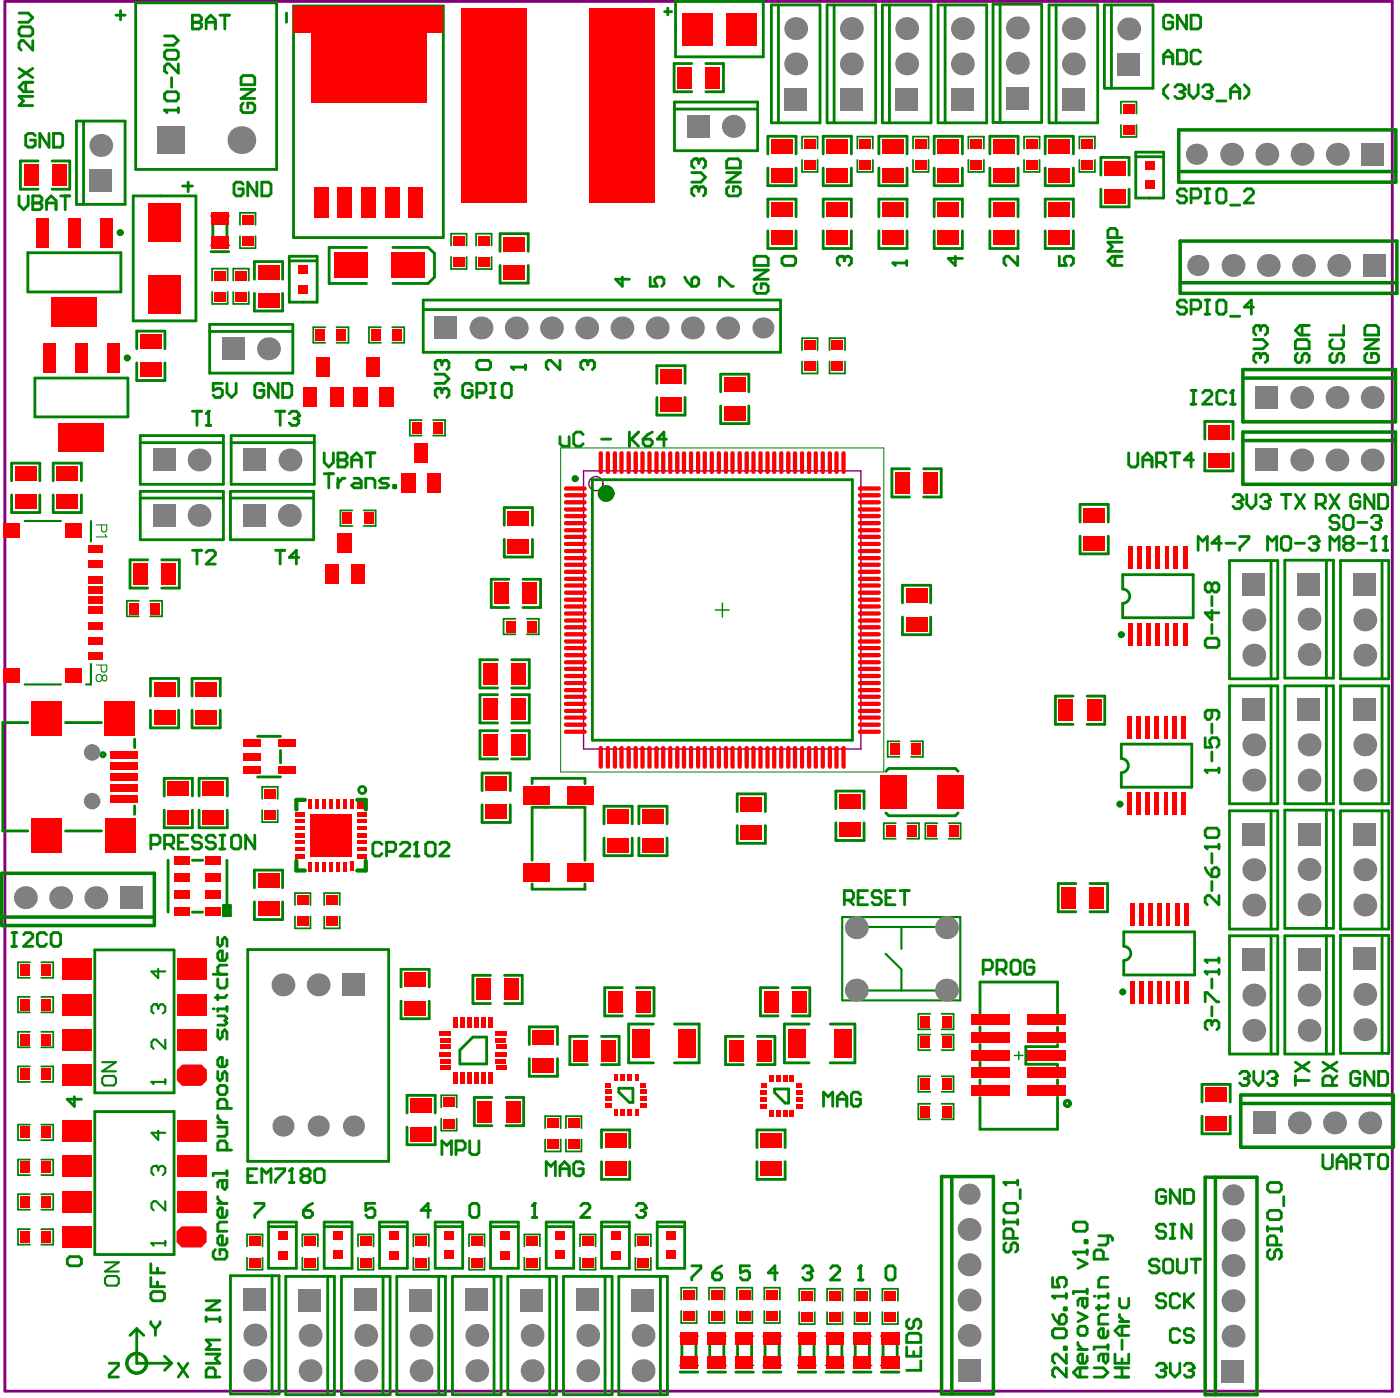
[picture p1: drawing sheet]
<svg xmlns="http://www.w3.org/2000/svg" width="336mm" height="335mm" viewBox="0 0 336 335" stroke-linecap="round" stroke-linejoin="round" font-family="sans-serif">
<path d="M171.6 146.2h3.3M173.3 144.5v3.4M243.4 253h2M244.4 252.1v1.9" fill="none" stroke="#008000" stroke-width=".34"/>
<path d="M134.5 107.4h77.5v77.7h-77.5z" fill="none" stroke="#008000" stroke-width=".24"/>
<g fill="none" stroke="#800080" stroke-width=".34">
<path d="M50.6 58.8h4.4M50.6 51.8h4.4M140 112.9h66.5v66.7h-66.5zM163.1 327.3h4.4M163.1 320.3h4.4M169.7 327.3h4.5M169.7 320.3h4.5M176.3 327.3h4.5M176.3 320.3h4.5M183 327.3h4.5M183 320.3h4.5M191.3 327.3h4.5"/>
<path d="M191.3 320.3h4.5M198 327.3h4.5M198 320.3h4.5M204.7 327.3h4.4M204.7 320.3h4.4M211.3 327.3h4.5M211.3 320.3h4.5"/>
<circle cx="142.9" cy="115.9" r="1.69"/>
</g>
<path d="M1.2 .3h332.8v333.2h-332.8z" fill="none" stroke="#800080" stroke-width=".68"/>
<g fill="none" stroke="#008000" stroke-width=".42">
<path d="M192.4 35.6v-2.8h3.7v2.8M192.4 38.3v2.9h3.7v-2.9M205.7 35.6v-2.8h3.7v2.8M205.7 38.3v2.9h3.7v-2.9M219 35.6v-2.8h3.7v2.8M219 38.3v2.9h3.7v-2.9M232.3 35.6v-2.8h3.7v2.8M232.3 38.3v2.9h3.7v-2.9M245.7 35.6v-2.8h3.7v2.8M245.7 38.3v2.9h3.7v-2.9M258.9 38.3v2.9h3.7v-2.9M258.9 35.6v-2.8h3.7v2.8"/>
<path d="M268.9 27.3v-2.9h3.7v2.9M268.9 30v2.8h3.7v-2.8M57.6 53.9v-2.9h3.7v2.9M57.6 56.6v2.9h3.7v-2.9M108.2 58.9v-2.9h3.7v2.9M114.2 58.9v-2.9h3.7v2.9M50.9 70v2.9h3.7v-2.9M50.9 67.3v-2.9h3.7v2.9M56 70v2.9h3.7v-2.9M56 67.3v-2.9h3.7v2.9M78 78.4h-2.8v3.8h2.8M80.7 78.4h2.9v3.8h-2.9"/>
<path d="M91.4 78.4h-2.9v3.8h2.9M94.1 78.4h2.9v3.8h-2.9M108.2 61.6v2.9h3.7v-2.9M114.2 61.6v2.9h3.7v-2.9M192.4 83.9v-2.8h3.7v2.8M192.4 86.7v2.8h3.7v-2.8M199 83.9v-2.8h3.7v2.8M199 86.7v2.8h3.7v-2.8M101.2 100.7h-2.9v3.7h2.9M103.9 100.7h2.9v3.7h-2.9M84.5 122.4h-2.8v3.7h2.8M87.2 122.4h2.9v3.7h-2.9"/>
<path d="M33.3 144h-2.9v3.8h2.9M36 144h2.9v3.8h-2.9M123.7 148.3h-2.9v3.8h2.9M126.4 148.3h2.9v3.8h-2.9M215.8 177.7h-2.9v3.7h2.9M218.5 177.7h2.9v3.7h-2.9M62.9 191.5v-2.9h3.7v2.9M62.9 194.2v2.9h3.7v-2.9M214.9 197.3h-2.9v3.8h2.9M217.6 197.3h2.9v3.8h-2.9M224.9 197.3h-2.9v3.8h2.9M227.6 197.3h2.8v3.8h-2.8"/>
<path d="M70.8 217v-2.9h3.7v2.9M70.8 219.7v2.9h3.7v-2.9M77.8 217v-2.9h3.7v2.9M77.8 219.7v2.9h3.7v-2.9M7.2 230.7h-2.9v3.7h2.9M7.2 239h-2.9v3.7h2.9M9.9 230.7h2.9v3.7h-2.9M9.9 239h2.9v3.7h-2.9M7.2 247.4h-2.9v3.7h2.9M7.2 255.6h-2.9v3.8h2.9M9.9 247.4h2.9v3.7h-2.9M9.9 255.6h2.9v3.8h-2.9"/>
<path d="M223.2 243h-2.9v3.8h2.9M223.2 248h-2.9v3.8h2.9M223.2 258h-2.9v3.7h2.9M225.9 258h2.9v3.7h-2.9M225.9 243h2.9v3.8h-2.9M225.9 248h2.9v3.8h-2.9M7.2 269.6h-2.9v3.7h2.9M7.2 278h-2.9v3.7h2.9M9.9 278h2.9v3.7h-2.9M9.9 269.6h2.9v3.7h-2.9M105.8 265.5v-2.9h3.8v2.9M105.8 268.2v2.8h3.8v-2.8"/>
<path d="M130.8 273.2v2.8h3.7v-2.8M130.8 270.5v-2.9h3.7v2.9M135.8 273.2v2.8h3.7v-2.8M135.8 270.5v-2.9h3.7v2.9M223.2 264.6h-2.9v3.7h2.9M225.9 264.6h2.9v3.7h-2.9M7.2 286.3h-2.9v3.7h2.9M7.2 294.7h-2.9v3.7h2.9M9.9 294.7h2.9v3.7h-2.9M9.9 286.3h2.9v3.7h-2.9M59.3 298.8v-2.9h3.7v2.9M72.5 298.8v-2.9h3.8v2.9"/>
<path d="M85.9 298.8v-2.9h3.7v2.9M99.2 298.8v-2.9h3.7v2.9M112.5 298.8v-2.9h3.7v2.9M125.8 298.8v-2.9h3.7v2.9M139.1 298.8v-2.9h3.8v2.9M152.4 298.8v-2.9h3.7v2.9M59.3 301.5v2.9h3.7v-2.9M72.5 301.5v2.9h3.8v-2.9M85.9 301.5v2.9h3.7v-2.9M99.2 301.5v2.9h3.7v-2.9M112.5 301.5v2.9h3.7v-2.9M125.8 301.5v2.9h3.7v-2.9"/>
<path d="M139.1 301.5v2.9h3.8v-2.9M152.4 301.5v2.9h3.7v-2.9M163.4 314.3v2.9h3.7v-2.9M163.4 311.6v-2.9h3.7v2.9M170.1 314.3v2.9h3.7v-2.9M170.1 311.6v-2.9h3.7v2.9M176.8 314.3v2.9h3.7v-2.9M176.8 311.6v-2.9h3.7v2.9M183.4 314.3v2.9h3.7v-2.9M183.4 311.6v-2.9h3.7v2.9M191.7 311.8v-2.8h3.7v2.8M191.7 314.5v2.9h3.7v-2.9"/>
<path d="M198.4 311.8v-2.8h3.7v2.8M198.4 314.5v2.9h3.7v-2.9M205 311.8v-2.8h3.7v2.8M205 314.5v2.9h3.7v-2.9M211.7 311.8v-2.8h3.7v2.8M211.7 314.5v2.9h3.7v-2.9"/>
</g>
<path d="M5.9 124.9h8.7M21.8 124.9v4.9M21.8 159.2v4.9h-1.2M5.9 164.1h8.7M202 219.8h28.4v20h-28.4zM207.9 222.2h8.3v5.3M212.4 228.7l3.8 3.7v5.1h-8.3M216.3 237.5h8.4M216.3 222.2h8.4" fill="none" stroke="#008000" stroke-width=".51"/>
<g fill="none" stroke="#008000" stroke-width=".68">
<path d="M32.5 .7h33.9v39.9h-33.9zM70.4 1.4h35.9v55.6h-35.9zM159.4 2.8h1.7M160.2 1.9v1.7M162.1 .3h21v13.3h-21zM165.9 15.2h-4.2v6.8h4.2M169.3 15.2h4.2v6.8h-4.2M185 1.2h11.7v28.3h-11.7zM186.7 1.2v28.3M198.4 1.2h11.7v28.3h-11.7zM200.1 1.2v28.3M211.7 1.2h11.6v28.3h-11.6z"/>
<path d="M213.4 1.2v28.3M225 1.2h11.7v28.3h-11.7zM226.7 1.2v28.3M238.2 1h11.7v28.4h-11.7zM239.9 1v28.4M251.7 1.2h11.6v28.3h-11.6zM253.4 1.2v28.3M264.9 1.2h11.7v20h-11.7zM266.6 1.2v20M9.1 38.6h-4.2v6.8h4.2M12.5 38.6h4.2v6.8h-4.2M18.3 29h11.7v20h-11.7z"/>
<path d="M20 29v20M161.8 24.5h19.9v11.6h-19.9zM161.8 26.1h19.9M184.2 36.9v-4.2h6.8v4.2M197.5 36.9v-4.2h6.7v4.2M210.8 36.9v-4.2h6.8v4.2M224.1 36.9v-4.2h6.8v4.2M237.5 36.9v-4.2h6.7v4.2M250.7 36.9v-4.2h6.8v4.2M272.5 36.5h6.6v11h-6.6zM272.5 37.6h6.6M32 47h15v29.9h-15z"/>
<path d="M43.8 44.6h2.4M45.1 43.7v2.3M51.1 54v2.5M54.4 54v2.5M87.9 59.3h-8.9v8.7h8.9M94.3 59.3h8.4l1.5 1.5v5.6l-1.5 1.6h-8.4M184.2 40.3v4.2h6.8v-4.2M184.2 52v-4.3h6.8v4.3M184.2 55.3v4.3h6.8v-4.3M197.5 40.3v4.2h6.7v-4.2M197.5 52v-4.3h6.7v4.3M197.5 55.3v4.3h6.7v-4.3"/>
<path d="M210.8 40.3v4.2h6.8v-4.2M210.8 52v-4.3h6.8v4.3M210.8 55.3v4.3h6.8v-4.3M224.1 40.3v4.2h6.8v-4.2M224.1 52v-4.3h6.8v4.3M224.1 55.3v4.3h6.8v-4.3M237.5 40.3v4.2h6.7v-4.2M237.5 52v-4.3h6.7v4.3M237.5 55.3v4.3h6.7v-4.3M250.7 40.3v4.2h6.8v-4.2M250.7 52v-4.3h6.8v4.3M250.7 55.3v4.3h6.8v-4.3"/>
<path d="M264.1 42v-4.3h6.7v4.3M264.1 45.4v4.2h6.7v-4.2M6.7 60.6h22.3v9.4h-22.3zM50.3 77.8h19.9v11.6h-19.9zM50.3 79.5h19.9M50.6 60.3h4.3M61 66.9v-4.2h6.8v4.2M61 70.3v4.3h6.8v-4.3M69.4 61.4h6.7v11h-6.7zM69.4 62.5h6.7M101.5 71.9h85.7v12.6h-85.7zM101.5 74.2h85.7"/>
<path d="M120 60.3v-4.3h6.7v4.3M120 63.6v4.3h6.7v-4.3M8.4 90.6h22.3v9.3h-22.3zM32.8 83.6v-4.2h6.8v4.2M32.8 87v4.2h6.8v-4.2M157.6 91.9v-4.2h6.7v4.2M157.6 95.3v4.2h6.7v-4.2M172.9 93.9v-4.2h6.7v4.2M172.9 97.3v4.2h6.7v-4.2M2.8 115.3v-4.3h6.8v4.3M2.8 118.6v4.3h6.8v-4.3M12.8 118.6v4.3h6.7v-4.3"/>
<path d="M12.8 115.3v-4.3h6.7v4.3M33.6 104.4h20v11.7h-20zM33.6 117.8h20v11.6h-20zM33.6 119.4h20M33.6 106.1h20M55.3 117.8h19.9v11.6h-19.9zM55.3 119.4h19.9M55.5 104.4h19.9v11.7h-19.9zM55.5 106.1h19.9M142.1 115h62.4v62.5h-62.4zM218.2 112.4h-4.2v6.7h4.2M221.6 112.4h4.2v6.7h-4.2"/>
<path d="M289 105.3v-4.3h6.8v4.3M289 108.7v4.2h6.8v-4.2M35.4 134.2h-4.2v6.8h4.2M38.8 134.2h4.2v6.8h-4.2M121 129.3v4.2h6.7v-4.2M121 125.9v-4.2h6.7v4.2M122.1 138.9h-4.3v6.7h4.3M125.4 138.9h4.3v6.7h-4.3M259.1 125.2v-4.3h6.8v4.3M259.1 128.5v4.3h6.8v-4.3M294.9 134.4h11.6v28.3h-11.6zM304.9 134.4v28.3"/>
<path d="M308.2 134.3h11.7v28.3h-11.7zM318.2 134.3v28.3M321.6 134.4h11.6v28.3h-11.6zM331.5 134.4v28.3M119.4 158.2h-4.3v6.7h4.3M122.7 158.2h4.3v6.7h-4.3M216.5 144.5v-4.2h6.8v4.2M216.5 147.9v4.3h6.8v-4.3M269.3 141.2v-3.4h16.9v10.3h-16.9v-3.5M6.7 173.2h-6v26h6M15.7 173.2h8.6M32.3 177.2v2"/>
<path d="M36.1 166.9v-4.3h6.8v4.3M36.1 170.3v4.2h6.8v-4.2M46.1 166.9v-4.3h6.7v4.3M46.1 170.3v4.2h6.7v-4.2M61.8 176.5h5.5M67.3 179.9v3M119.4 175.2h-4.3v6.7h4.3M119.4 166.5h-4.3v6.8h4.3M122.7 175.2h4.3v6.7h-4.3M122.7 166.5h4.3v6.8h-4.3M257.4 166.9h-4.2v6.7h4.2M260.8 166.9h4.2v6.7h-4.2"/>
<path d="M294.9 164.4h11.6v28.3h-11.6zM304.9 164.4v28.3M308.2 164.4h11.7v28.3h-11.7zM318.2 164.4v28.3M321.6 164.4h11.6v28.3h-11.6zM331.5 164.4v28.3M15.7 199.2h8.6M32.3 193.2v2M39.4 194.2v4.2h6.8v-4.2M39.4 190.8v-4.2h6.8v4.2M47.8 190.8v-4.2h6.7v4.2M47.8 194.2v4.2h6.7v-4.2"/>
<path d="M61.8 186.3h5.5M115.6 189.6v-4.3h6.8v4.3M115.6 192.9v4.3h6.8v-4.3M127.6 187.9v-1.3h12.7v1.3M144.9 197.5v-4.2h6.8v4.2M153.3 197.5v-4.2h6.7v4.2M176.8 194.5v-4.2h6.8v4.2M176.8 197.9v4.3h6.8v-4.3M200.5 193.9v-4.3h6.8v4.3M200.5 197.3v4.2h6.8v-4.2M212.5 194.9l.7 .7h16l.6-.7M212.5 184.9l.7-.7h16l.6 .7"/>
<path d="M269 181.9v-3.5h16.9v10.3h-16.9v-3.5M294.9 194.4h11.6v28.3h-11.6zM304.9 194.4v28.3M308.2 194.2h11.7v28.4h-11.7zM318.2 194.2v28.4M321.6 194.4h11.6v28.3h-11.6zM331.5 194.4v28.3M40.3 206.2v12.5M46.2 218.7h2.4M46.2 206.2h2.4M53.6 217.1h1.7v2.4h-1.7zM54.4 206.2v12.5"/>
<path d="M61 212.8v-4.2h6.8v4.2M61 216.2v4.2h6.8v-4.2M127.6 206.2v-12.7h12.7v12.7M127.6 211.9v1.3h12.7v-1.3M144.9 200.9v4.2h6.8v-4.2M153.3 200.9v4.2h6.7v-4.2M258.1 211.8h-4.2v6.8h4.2M261.5 211.8h4.2v6.8h-4.2M22.7 227.7l19.1 .1v34.2h-19.1zM59.4 227.6h33.8v50.8h-33.8zM96.2 236.6v-4.2h6.8v4.2M96.2 240v4.2h6.8v-4.2"/>
<path d="M117.7 233.8h-4.3v6.8h4.3M121.1 233.8h4.2v6.8h-4.2M149.3 236.8h-4.2v6.7h4.2M152.7 236.8h4.2v6.7h-4.2M186.7 236.8h-4.3v6.7h4.3M190 236.8h4.3v6.7h-4.3M269.6 226.8v-3.4h17v10.3h-17v-3.4M294.9 224.3h11.6v28.4h-11.6zM304.9 224.3v28.4M308.2 224.3h11.7v28.4h-11.7zM318.2 224.3v28.4M321.6 224.3h11.6v28.2h-11.6z"/>
<path d="M331.5 224.3v28.2M113.4 248.6h3.3v6.5h-6.4v-3.3zM127 250.4v-4.2h6.7v4.2M127 253.8v4.2h6.7v-4.2M140.9 248.5h-4.2v6.7h4.2M144.3 248.5h4.2v6.7h-4.2M156.7 245.5h-5.9v9.3h5.9M161.8 245.5h5.9v9.3h-5.9M178.3 248.5h-4.2v6.7h4.2M181.7 248.5h4.2v6.7h-4.2M194.1 245.5h-5.9v9.3h5.9M199.2 245.5h5.9v9.3h-5.9"/>
<path d="M235.1 243v-7.6h18.6v7.6M235.1 246.2v1M235.1 250.4v1.1M235.1 254.6v1.1M235.1 258.9v1M253.7 246.3v.9M253.7 250.4v.5h-7.6v4.2h7.5M253.7 255.1v.6M253.7 258.9v1M22.7 266.5h19.1v34.2h-19.1zM97.6 266.8v-4.2h6.8v4.2M97.6 270.2v4.2h6.8v-4.2"/>
<path d="M118 263.1h-4.2v6.8h4.2M121.4 263.1h4.2v6.8h-4.2M144.3 275.1v-4.2h6.8v4.2M144.3 278.5v4.2h6.8v-4.2M148.4 260.9h3.4v3.4h-.8l-2.6-2.5zM181.6 278.5v4.2h6.7v-4.2M181.6 275.1v-4.2h6.7v4.2M185.8 261.1h3.4v3.3h-.9l-2.5-2.5zM253.7 263v7.7h-18.6v-7.6M288.3 264.2v-4.2h6.8v4.2M288.3 267.6v4.2h6.8v-4.2M64.4 293h6.7v11h-6.7z"/>
<path d="M64.4 294.1h6.7M77.8 293h6.7v11h-6.7zM77.8 294.1h6.7M91 293h6.7v11h-6.7zM91 294.1h6.7M104.4 293h6.6v11h-6.6zM104.4 294.1h6.6M117.7 293h6.7v11h-6.7zM117.7 294.1h6.7M131 293h6.6v11h-6.6zM131 294.1h6.6M144.3 293h6.7v11h-6.7z"/>
<path d="M144.3 294.1h6.7M157.7 293h6.6v11h-6.6zM157.7 294.1h6.6M32.8 318.5v8.3h8.4M32.8 318.5l-1.6 1.6M32.8 318.5l1.7 1.6M55.3 305.8h11.7v28.4h-11.7zM65.3 305.8v28.4M68.6 306h11.6v28.3h-11.6zM78.6 306v28.3M81.9 306h11.7v28.3h-11.7zM91.9 306v28.3"/>
<path d="M95.2 306h11.7v28.3h-11.7zM105.2 306v28.3M108.5 306h11.7v28.3h-11.7zM118.5 306v28.3M121.8 306h11.7v28.3h-11.7zM131.9 306v28.3M135.2 306h11.6v28.3h-11.6zM145.1 306v28.3M148.4 306h11.7v28.3h-11.7zM158.4 306v28.3M39.5 325.1l1.7 1.7M41.2 326.8l-1.7 1.7"/>
<path d="M163.2 328.9h4.2M163.6 322.6v2.5M167 322.6v2.5M169.8 328.9h4.3M170.3 322.6v2.5M173.6 322.6v2.5M176.5 328.9h4.2M176.9 322.6v2.5M180.3 322.6v2.5M183.1 328.9h4.2M183.5 322.6v2.5M186.9 322.6v2.5"/>
<path d="M191.5 328.9h4.2M191.9 322.6v2.5M195.3 322.6v2.5M198.1 328.9h4.3M198.6 322.6v2.5M202 322.6v2.5M204.7 328.9h4.3M205.2 322.6v2.5M208.5 322.6v2.5M211.4 328.9h4.2M211.8 322.6v2.5M215.2 322.6v2.5"/>
</g>
<g fill="none" stroke="#008000" stroke-width=".85">
<path d="M282.8 31.1h52v12.6h-52zM282.8 41.1h52M283.1 57.8h52v12.5h-52zM283.1 67.8h52M298.2 88.6h36.6v12.5h-36.6zM298.2 90.6h36.6M298.2 103.6h36.6v12.5h-36.6zM298.2 105.6h36.6M.4 209.4h36.6v12.5h-36.6zM.4 219.8h36.6M297.6 262.5h36.7v12.5h-36.7zM297.6 264.5h36.7"/>
<path d="M225.9 282h12.4v52.2h-12.4zM228.3 282v52.2M289.1 282.2h12.4v52.1h-12.4zM291.6 282.2v52.1"/>
</g>
<path d="M73.1 191.8h-2v2.2M85.7 191.8h2v2.2M71.1 206.4v2.3h2M87.7 206.4v2.3h-2" fill="none" stroke="#008000" stroke-width="1"/>
<path d="M53.6 217.1h1.7v2.4h-1.7z" fill-rule="evenodd" fill="#008000"/>
<path d="M122.7 88h3.3M126 87.5v1.1M36.2 316.8v.5l1.1 1.2M37.3 318.5v1.6M38.4 316.8v.5l-1.1 1.2" fill="none" stroke="#008000" stroke-width=".68"/>
<circle cx="122.7" cy="88" r=".34" fill="#008000"/>
<path d="M156 66.4v2.2h1.7l-.6-1.1v-.6l.6-.5h1.1l.5 .5v1.1l-.5 .6M122.7 88l.6 .6M170.9 305.1h1.7l.5 .6v.5l-.5 .6h-1.1l-.6-.6zM173.1 303.5l-1.1 .5-1.1 1.1M179.8 303.5h-2.2v1.6l1.1-.5h.6l.5 .5v1.1l-.5 .6h-1.2l-.5-.6M186.5 305.1h-2.2l1.6-1.6v3.3M205.9 306.8h1.1M206.4 303.5v3.3" fill="none" stroke="#008000" stroke-width=".68"/>
<circle cx="206.4" cy="303.5" r=".34" fill="#008000"/>
<g fill="none" stroke="#008000" stroke-width=".68">
<path d="M27.8 3.6h2.2M28.9 2.5v2.2M68.7 3.1v2.2M322.3 78v2.3h-3.3M319.6 84.7l-.6 .6v1.1l.6 .5h.5l.6-.5v-1.1l.5-.6h.6l.5 .6v1.1l-.5 .5M319.6 81.4l-.6 .5v1.1l.6 .6h2.2l.5-.6v-1.1l-.5-.5M61.1 288.5h2.2v.6l-2.2 2.2v.6M89.9 288.5h-2.2v1.7l1.1-.6h.6l.5 .6v1.1l-.5 .6h-1.1l-.6-.6M260.8 299.6v1.1M206.4 303.5l-.5 .5M213.1 303.5h1.1l.5 .5v2.2l-.5 .6h-1.1l-.6-.6v-2.2zM218.1 316.2l-.6 .6v1.1l.6 .6h.5l.6-.6v-1.1l.6-.6h.5l.6 .6v1.1l-.6 .6"/>
<path d="M257.5 300.2h3.3M258.6 314.6l2.2 1.1-2.2 1.1M258.6 301.8l2.2 1.1-2.2 1.1M259.1 317.9h1.2l.5 .6v1.1l-.5 .5h-1.2l-.5-.5v-1.1zM259.7 311.2v1.7l.6 .6 .5-.6v-1.7h-1.7l-.5 .6v1.1M260.8 309v1.1M260.8 309.6h-3.3v.5M42.8 326.8l2.3 3.3M45.1 326.8l-2.3 3.3M217.5 320.1l.6-.5h2.2l.6 .5v1.7h-3.4zM217.5 322.9v2.2h3.4v-2.2M219.2 324v1.1"/>
<path d="M220.9 326.2v2.3h-3.4M258.6 321.8v.6l1.1 1.1M258.6 323.5h2.2M259.1 327.9v2.2M260.8 327.9h-2.2l-1.1 1.1 1.1 1.1h2.2M260.8 325.1v1.1l-.5 .6h-1.2l-.5-.6v-1.1l.5-.5h.6v2.2"/>
</g>
<path d="M23.1 125.8h2.5v1.1a.69 .69 0 0 1-1.1 .5l-.2-.5v-1.1M25.2 128.1l.4 .6h-2.5M23.1 159.4h2.5v1.1l-.2 .4a.65 .65 0 0 1-.7 .2 .65 .65 0 0 1-.4-.6v-1.1M23.3 161.8a.79 .79 0 0 1 1.2 .6l.1 .5a.58 .58 0 0 0 .8 .3 .89 .89 0 0 0-.2-1.4h-.2a1.52 1.52 0 0 0-.7 1.3l-.4 .3a.76 .76 0 0 1-.8-.6l.1-.8z" fill="none" stroke="#008000" stroke-width=".24"/>
<circle cx="257.5" cy="300.2" r=".34" fill="#008000"/>
<path d="M4.6 47v2.2l1.1 1.1 1.1-1.1v-2.2M7.9 47v3.3h1.7l.5-.5v-.6l-.5-.5h-1.7M17.8 262.9v2.3l-1.7-1.7h3.4M258 293h2.3l.5 .5v1.2l-.5 .5h-2.3l-.5-.5v-1.2zM260.3 297.4h.5v.6h-.5zM257.5 300.2l.5 .5" fill="none" stroke="#008000" stroke-width=".68"/>
<circle cx="7.9" cy="48.7" r=".34" fill="#008000"/>
<path d="M8.5 32.5l-.6-.5h-1.1l-.6 .5v2.3l.6 .5h1.1l.6-.5v-1.2h-1.2M11.8 32v3.3l-2.2-3.3v3.3M12.8 32h1.7l.5 .5v2.3l-.5 .5h-1.7zM7.9 47h1.7l.5 .5v.6l-.5 .6h-1.7M11.2 48.7h2.2M11.2 50.3v-2.2l1.1-1.1 1.1 1.1v2.2M14.5 47h2.2M15.6 47v3.3" fill="none" stroke="#008000" stroke-width=".68"/>
<path d="M36.3 298h3.3M39.6 297.5v1.1" fill="none" stroke="#008000" stroke-width=".51"/>
<circle cx="36.3" cy="298" r=".25" fill="#008000"/>
<path d="M36.3 259.4h3.3M39.6 258.8v1.1M38 271v2.2l-1.7-1.6h3.3M36.3 298l.6 .6" fill="none" stroke="#008000" stroke-width=".51"/>
<circle cx="36.3" cy="259.4" r=".25" fill="#008000"/>
<path d="M36.3 259.4l.6 .5M39.6 249.2v2.2l-2.2-2.2h-.5l-.6 .6v1.1l.6 .5" fill="none" stroke="#008000" stroke-width=".51"/>
<path d="M91.6 202.4l-.6-.5h-1.1l-.5 .5v2.2l.5 .6h1.1l.6-.6M92.7 204.1h1.7l.5-.6v-1.1l-.5-.5h-1.7v3.3M96 202.4l.6-.5h1.1l.6 .5v.6l-2.3 2.2h2.3M99.4 205.2h1.1M99.9 201.9v3.3" fill="none" stroke="#008000" stroke-width=".68"/>
<circle cx="99.9" cy="201.9" r=".34" fill="#008000"/>
<path d="M114.9 86.4h2.3l.5 .5v1.1l-.5 .6h-2.3l-.5-.6v-1.1zM134.3 86.4v2.2l-2.2-2.2h-.6l-.5 .5v1.1l.5 .6M140.4 86.4h-.5l-.6 .5v1.1l.6 .6M99.9 201.9l-.5 .5M102.1 202.4l.6-.5h1.1l.6 .5v2.2l-.6 .6h-1.1l-.6-.6zM105.5 202.4l.5-.5h1.1l.6 .5v.6l-2.2 2.2h2.2" fill="none" stroke="#008000" stroke-width=".68"/>
<circle cx="140.4" cy="86.4" r=".34" fill="#008000"/>
<path d="M149.3 66.4v2.2l-1.6-1.7h3.3M172.6 68.6v-2.2h.5l2.3 2.2h.5M187.6 61.9l.6-.5h2.2l.5 .5v1.1l-.5 .6h-2.2l-.6-.6zM140.4 86.4l.6 .5M141 86.9v.6M141 86.9l.5-.5h.6l.5 .5v1.1l-.5 .6M165.9 303.5h2.2v.5l-2.2 2.2v.6M192.6 304l.6-.5h1.1l.5 .5v.6M199.2 304l.6-.5h1.1l.5 .5v.6l-2.2 2.2h2.2" fill="none" stroke="#008000" stroke-width=".68"/>
<circle cx="194.8" cy="304.6" r=".34" fill="#008000"/>
<path d="M214.2 63h3.3M217.5 62.5v1.1M197.6 265.2v-3.4l1.1 1.1 1.1-1.1v3.4M200.9 265.2v-2.3l1.1-1.1 1.1 1.1v2.3M200.9 263.5h2.2M206.4 262.4l-.6-.6h-1.1l-.5 .6v2.2l.5 .6h1.1l.6-.6v-1.1h-1.1M193.7 305.1h.6M194.3 305.1l.5 .6v.5l-.5 .6h-1.1l-.6-.6M194.8 304.6l-.5 .5" fill="none" stroke="#008000" stroke-width=".68"/>
<circle cx="214.2" cy="63" r=".34" fill="#008000"/>
<path d="M202 61.4h-.6l-.5 .5v1.1l.5 .6M214.2 63l.6 .6" fill="none" stroke="#008000" stroke-width=".68"/>
<circle cx="202" cy="61.4" r=".34" fill="#008000"/>
<g fill="none" stroke="#008000" stroke-width=".68">
<path d="M202 61.4l.5 .5M202.5 61.9v.6M202.5 61.9l.6-.5h.5l.6 .5v1.1l-.6 .6M229.2 61.4v2.2l-1.7-1.7h3.4M244.1 61.4v2.2l-2.2-2.2h-.6l-.5 .5v1.1l.5 .6M254.1 61.4v2.2h1.7l-.5-1.1v-.6l.5-.5h1.1l.6 .5v1.1l-.6 .6M285.7 93.6h1.2M285.7 96.9h1.2M286.3 93.6v3.3M288.5 94.2l.6-.6h1.1l.5 .6v.5l-2.2 2.2h2.2M294.1 94.2l-.6-.6h-1.1l-.5 .6v2.2l.5 .5h1.1l.6-.5M295.2 96.9h1.1"/>
<path d="M295.7 93.6v3.3M279.6 310.7l-.5-.6h-1.1l-.6 .6v.5l.6 .6h1.1l.5 .5v.6l-.5 .6h-1.1l-.6-.6M283 310.7l-.6-.6h-1.1l-.6 .6v2.2l.6 .6h1.1l.6-.6M284.1 310.1v3.4M284.6 311.8l1.7 1.7M286.3 310.1l-2.2 2.2"/>
</g>
<circle cx="295.7" cy="93.6" r=".34" fill="#008000"/>
<g fill="none" stroke="#008000" stroke-width=".68">
<path d="M279.1 15.3v-2.2l1.1-1.1 1.1 1.1v2.2M279.1 13.6h2.2M282.4 12h1.7l.5 .5v2.2l-.5 .6h-1.7zM288 12.5l-.6-.5h-1.1l-.6 .5v2.2l.6 .6h1.1l.6-.6M295.7 93.6l-.5 .6M16.7 301.3h2.2l.6 .5v1.1l-.6 .6h-2.2l-.6-.6v-1.1zM49.5 315.7v1.1M49.5 316.2h3.2M49.5 311.8h3.2l-3.2 2.2h3.2M52.7 315.7v1.1M26.2 326.8h2.2v.6l-2.2 2.2v.5h2.2M49.5 324.6h3.2l-1 1.1 1 1.1h-3.2"/>
<path d="M51.7 330.1v-1.6l-.6-.6h-1.1l-.5 .6v1.6h3.2M52.7 321.2h-3.2l1.1 1.2-1.1 1.1h3.2"/>
</g>
<path d="M24.5 254.6h3.3l-3.3 2.2h3.3M25 257.9h2.3l.5 .6v1.1l-.5 .6h-2.3l-.5-.6v-1.1zM37.4 279.5h-.5l-.6 .5v1.1l.6 .6" fill="none" stroke="#008000" stroke-width=".51"/>
<circle cx="37.4" cy="279.5" r=".25" fill="#008000"/>
<path d="M38 232.3v2.2l-1.7-1.6h3.3M37.4 240.8h-.5l-.6 .5v1.1l.6 .6M37.4 279.5l.6 .5M38 280v.6M38 280l.5-.5h.6l.5 .5v1.1l-.5 .6M39.6 288v2.2l-2.2-2.2h-.5l-.6 .5v1.1l.6 .6" fill="none" stroke="#008000" stroke-width=".51"/>
<circle cx="37.4" cy="240.8" r=".25" fill="#008000"/>
<path d="M37.4 240.8l.6 .5M38 241.3v.6M38 241.3l.5-.5h.6l.5 .5v1.1l-.5 .6" fill="none" stroke="#008000" stroke-width=".51"/>
<path d="M46.2 98.6h2.2M47.3 98.6v3.4M50 98.6v3.4M49.5 102h1.1M46.2 131.9h2.2M47.3 131.9v3.3M49.5 132.4l.5-.5h1.1l.6 .5v.6l-2.2 2.2h2.2" fill="none" stroke="#008000" stroke-width=".68"/>
<circle cx="50" cy="98.6" r=".34" fill="#008000"/>
<path d="M39.5 26.4h3.3M42.8 25.9v1.1M50 98.6l-.5 .6" fill="none" stroke="#008000" stroke-width=".68"/>
<circle cx="39.5" cy="26.4" r=".34" fill="#008000"/>
<g fill="none" stroke="#008000" stroke-width=".68">
<path d="M39.5 12.5l.6-.5h2.2l.5 .5v1.1l-.5 .6h-2.2l-.6-.6zM39.5 8.6h2.2l1.1 1.1-1.1 1.1h-2.2M41.2 18.6v2.3M42.8 15.3v2.2l-2.2-2.2h-.5l-.6 .6v1.1l.6 .5M39.5 26.4l.6 .6M39.5 22.5l.6-.5h2.2l.5 .5v1.1l-.5 .6h-2.2l-.6-.6zM59.4 281.9h1.1M61.6 280.2h-2.2v3.3h2.2M62.8 283.5v-3.3l1.1 1.1 1.1-1.1v3.3M66.1 280.2h2.2v.5l-2.2 2.3v.5M69.4 283.5h1.1M70 280.2v3.3"/>
<path d="M72.8 290.2h1.6l.6 .6v.5l-.6 .6h-1.1l-.5-.6zM75 288.5l-1.1 .6-1.1 1.1"/>
</g>
<circle cx="70" cy="280.2" r=".34" fill="#008000"/>
<path d="M66.1 98.6h2.2M67.2 98.6v3.4M69.4 99.2l.6-.6h1.1l.6 .6v.5M66.1 131.9h2.2M67.2 131.9v3.3M71.7 133.6h-2.3l1.7-1.7v3.3M70 280.2l-.6 .5M72.8 281.9l-.6-.6v-.6l.6-.5h1.1l.5 .5v.6l-.5 .6M72.8 281.9l-.6 .5v.6l.6 .5h1.1l.5-.5v-.6l-.5-.5M72.8 281.9h1.1M75.5 280.7l.6-.5h1.1l.6 .5v2.3l-.6 .5h-1.1l-.6-.5z" fill="none" stroke="#008000" stroke-width=".68"/>
<circle cx="71.7" cy="99.7" r=".34" fill="#008000"/>
<path d="M58.3 18.1h2.2l.6 .5v1.7h-3.3v-1.7zM57.8 21.4h3.3l-3.3 2.2h3.3M58.3 24.7l-.5 .6v1.1l.5 .6h2.2l.6-.6v-1.1l-.6-.6h-1.1v1.2M63.3 92.5l-.5-.6h-1.2l-.5 .6v2.2l.5 .6h1.2l.5-.6v-1.1h-1.1M66.7 91.9v3.4l-2.3-3.4v3.4M67.8 91.9h1.6l.6 .6v2.2l-.6 .6h-1.6zM71.7 99.7l-.6 .6M70.5 100.3h.6M71.1 100.3l.6 .5v.6l-.6 .6h-1.1l-.6-.6M103.3 290.2h-2.3l1.7-1.7v3.4M127.6 291.9h1.1M128.2 288.5v3.4" fill="none" stroke="#008000" stroke-width=".68"/>
<circle cx="128.2" cy="288.5" r=".34" fill="#008000"/>
<path d="M113.3 288.5h1.1l.5 .6v2.2l-.5 .6h-1.1l-.6-.6v-2.2zM128.2 288.5l-.6 .6M152.7 289.1l.5-.6h1.1l.6 .6v.5" fill="none" stroke="#008000" stroke-width=".68"/>
<circle cx="154.9" cy="289.6" r=".34" fill="#008000"/>
<path d="M167 44.8h-.5l-.6 .5v1.1l.6 .6M139.3 289.1l.6-.6h1.1l.5 .6v.5l-2.2 2.3h2.2M153.8 290.2h.5M154.3 290.2l.6 .6v.5l-.6 .6h-1.1l-.5-.6M154.9 289.6l-.6 .6" fill="none" stroke="#008000" stroke-width=".68"/>
<circle cx="167" cy="44.8" r=".34" fill="#008000"/>
<path d="M167 38.1h-.5l-.6 .6v1.1l.6 .5M165.9 41.4h2.2l1.1 1.1-1.1 1.2h-2.2M167 44.8l.6 .5M167.6 45.3v.6M167.6 45.3l.5-.5h.6l.5 .5v1.1l-.5 .6" fill="none" stroke="#008000" stroke-width=".68"/>
<circle cx="167" cy="38.1" r=".34" fill="#008000"/>
<g fill="none" stroke="#008000" stroke-width=".68">
<path d="M167 38.1l.6 .6M167.6 38.7v.5M167.6 38.7l.5-.6h.6l.5 .6v1.1l-.5 .5M174.8 38.1h2.2l.6 .6v1.6h-3.3v-1.6zM174.3 41.4h3.3l-3.3 2.3h3.3M174.8 44.8l-.5 .5v1.1l.5 .6h2.2l.6-.6v-1.1l-.6-.5h-1.1v1.1M202.5 215.8h1.7l.5-.6v-1.1l-.5-.6h-1.7v3.4M203.6 215.8l1.1 1.1M205.8 215.2h1.2M208.1 213.5h-2.3v3.4h2.3M211.4 214.1l-.5-.6h-1.2l-.5 .6v.6l.5 .5h1.2l.5 .6v.5l-.5 .6h-1.2l-.5-.6M212.5 215.2h1.1"/>
<path d="M214.7 213.5h-2.2v3.4h2.2M215.9 213.5h2.2M217 213.5v3.4M240.8 292.4v1.1M240.8 293h3.3M240.8 283.5h3.3M241.3 298l-.5 .5v1.1l.5 .6h.6l.6-.6v-1.1l.5-.5h.6l.5 .5v1.1l-.5 .6M241.3 288.5h2.3l.5 .6v1.1l-.5 .6h-2.3l-.5-.6v-1.1zM243 296.9v-1.7l-.5-.6h-1.2l-.5 .6v1.7h3.3M244.1 283v1.1M244.1 292.4v1.1M244.7 285.2v2.2"/>
</g>
<circle cx="240.8" cy="283.5" r=".34" fill="#008000"/>
<g fill="none" stroke="#008000" stroke-width=".68">
<path d="M240.8 283.5l.5 .6M252.5 315.1l.5 1.1 1.1 1.2M252.5 310.7h3.3M253 318.5h2.3l.5 .5v1.1l-.5 .6h-2.3l-.5-.6v-1.1zM254.7 315.1h.6l.5 .6v1.1l-.5 .6h-1.2v-1.7zM255.3 313.5h.5v.5h-.5zM255.8 310.1v1.1M268.6 311.2v1.7l.6 .6h1.1l.5-.6v-1.7M268.6 316.8h2.2M268.6 315.1v.6l1.1 1.1M269.2 317.9v2.2M270.8 317.9h-2.2l-1.1 1.1 1.1 1.1h2.2"/>
<path d="M255.3 322.9h.5v.6h-.5zM255.8 327.9v2.2l-2.2-2.2h-.6l-.5 .6v1.1l.5 .5M255.8 324.6v2.2l-2.2-2.2h-.6l-.5 .5v1.1l.5 .6M267.5 330.1h3.3M267.5 327.9h3.3M267.5 324.6v2.2h3.3v-2.2M269.2 321.2v2.3M269.2 325.7v1.1M269.2 327.9v2.2"/>
</g>
<circle cx="252.5" cy="310.7" r=".34" fill="#008000"/>
<path d="M252.5 310.7l.5 .5M252.5 306.2v2.3h1.6l-.5-1.2v-.5l.5-.6h1.2l.5 .6v1.1l-.5 .6M283 319l-.6-.5h-1.1l-.6 .5v2.2l.6 .6h1.1l.6-.6M286.3 319l-.6-.5h-1.1l-.5 .5v.6l.5 .5h1.1l.6 .6v.5l-.6 .6h-1.1l-.5-.6M277.4 327.4l.6-.6h1.1l.5 .6v.5" fill="none" stroke="#008000" stroke-width=".68"/>
<circle cx="279.6" cy="327.9" r=".34" fill="#008000"/>
<path d="M278.5 328.5h.6M279.1 328.5l.5 .5v.6l-.5 .5h-1.1l-.6-.5M279.6 327.9l-.5 .6M280.7 326.8v2.2l1.1 1.1 1.2-1.1v-2.2M284.1 327.4l.5-.6h1.1l.6 .6v.5" fill="none" stroke="#008000" stroke-width=".68"/>
<circle cx="286.3" cy="327.9" r=".34" fill="#008000"/>
<path d="M290.2 244.6h-.6l-.5 .6v1.1l.5 .5M279.6 294.1l-.5-.6h-1.1l-.6 .6v.5l.6 .6h1.1l.5 .6v.5l-.5 .6h-1.1l-.6-.6M279.6 285.7l-.5-.5h-1.1l-.6 .5v2.3l.6 .5h1.1l.5-.5v-1.1h-1.1M280.7 293.5h1.1M280.7 296.9h1.1M281.3 293.5v3.4M283 285.2v3.3l-2.3-3.3v3.3M284.1 285.2h1.6l.6 .5v2.3l-.6 .5h-1.6zM285.7 293.5v3.4l-2.2-3.4v3.4M285.2 328.5h.5M285.7 328.5l.6 .5v.6l-.6 .5h-1.1l-.5-.5M286.3 327.9l-.6 .6" fill="none" stroke="#008000" stroke-width=".68"/>
<circle cx="290.2" cy="244.6" r=".34" fill="#008000"/>
<path d="M289.1 233h3.3M290.7 234.7v2.2M292.4 232.5v1.1M289.1 240.2v-2.2h.5l2.3 2.2h.5M290.2 244.6l.5 .6M290.7 241.3v2.2M290.7 245.2v.5M290.7 245.2l.6-.6h.6l.5 .6v1.1l-.5 .5" fill="none" stroke="#008000" stroke-width=".68"/>
<circle cx="289.1" cy="233" r=".34" fill="#008000"/>
<path d="M289.1 233l.5 .6M289.1 230.2h3.3M292.4 229.7v1.1" fill="none" stroke="#008000" stroke-width=".68"/>
<circle cx="289.1" cy="230.2" r=".34" fill="#008000"/>
<path d="M289.1 208l.5 1.1 1.1 1.1M289.1 203h3.3M290.7 208.5l.6-.5h.6l.5 .5v1.2l-.5 .5h-1.2zM290.7 204.6v2.3M290.7 211.3v2.2M292.4 202.4v1.1M292.4 214.7v2.2l-2.2-2.2h-.6l-.5 .5v1.1l.5 .6M289.1 230.2l.5 .6" fill="none" stroke="#008000" stroke-width=".68"/>
<circle cx="289.1" cy="203" r=".34" fill="#008000"/>
<g fill="none" stroke="#008000" stroke-width=".68">
<path d="M307.4 118.6h2.3M308.5 118.6v3.3M310.7 118.6l2.2 3.3M312.9 118.6l-2.2 3.3M319 118.6l2.2 3.3M321.2 118.6l-2.2 3.3M304.1 131.9v-3.3l1.1 1.1 1.1-1.1v3.3M307.4 129.1l.6-.5h1.1l.6 .5v2.2l-.6 .6h-1.1l-.6-.6zM310.7 130.2h2.2M314 129.1l.6-.5h1.1l.5 .5v.6M315.7 120.8h1.6l.6-.6v-1.1l-.6-.5h-1.6v3.3M316.8 120.8l1.1 1.1"/>
<path d="M289.6 198.5h2.3l.5 .6v1.1l-.5 .6h-2.3l-.5-.6v-1.1zM289.1 203l.5 .5M310.7 257.9v2.3M310.7 259h3.3M310.7 254.6l3.3 2.2M314 254.6l-3.3 2.2M317.3 254.6l3.4 2.2M320.7 257.9l-1.1 1.1M320.7 254.6l-3.4 2.2M319.6 260.2v-1.7l-.6-.6h-1.1l-.6 .6v1.7h3.4M304.1 294.1v1.1M304.1 294.6h3.3"/>
<path d="M304.7 299.6l-.6 .6v1.1l.6 .5h.5l.6-.5v-1.1l.5-.6h.6l.5 .6v1.1l-.5 .5M304.7 283.5h2.2l.5 .6v1.1l-.5 .6h-2.2l-.6-.6v-1.1zM304.7 290.2h2.2l.5 .6v1.1l-.5 .5h-2.2l-.6-.5v-1.1zM306.3 298.5v-1.6l-.5-.6h-1.1l-.6 .6v1.6h3.3M307.4 294.1v1.1M308 286.9v2.2"/>
</g>
<circle cx="316.2" cy="129.7" r=".34" fill="#008000"/>
<g fill="none" stroke="#008000" stroke-width=".68">
<path d="M4.6 16.4l3.3 2.2M4.6 3.1h2.2l1.1 1.1-1.1 1.1h-2.2M5.1 6.4h2.2l.6 .6v1.1l-.6 .5h-2.2l-.5-.5v-1.1zM6.2 19.7v2.3M7.9 19.7h-2.2l-1.1 1.2 1.1 1.1h2.2M7.9 16.4l-3.3 2.2M7.9 9.7v2.3l-2.2-2.3h-.6l-.5 .6v1.1l.5 .6M46.2 3.6v3.3h1.6l.6-.5v-.6l-.6-.5h-1.6M7.9 23.1h-3.3l1.1 1.1-1.1 1.1h3.3M312.4 78v2.3M314 78h-2.2l-1.1 1.2 1.1 1.1h2.2M311.3 84.7l-.6 .6v1.1l.6 .5h.5l.6-.5v-1.1l.5-.6h.6l.5 .6v1.1l-.5 .5"/>
<path d="M311.3 81.4h2.2l.5 .5v1.7h-3.3v-1.7zM315.1 130.2h.6M315.7 130.2l.5 .6v.5l-.5 .6h-1.1l-.6-.6M316.2 129.7l-.5 .5M36.2 302.9v2.2h3.3M36.2 306.2v2.2h3.3M36.7 309.6h2.2l.6 .5v1.1l-.6 .6h-2.2l-.5-.6v-1.1zM37.8 304v1.1M37.8 307.3v1.1"/>
</g>
<path d="M25.2 302.6h3.3l-3.3 2.2h3.3M25.7 305.9h2.3l.5 .6v1.1l-.5 .6h-2.3l-.5-.6v-1.1z" fill="none" stroke="#008000" stroke-width=".51"/>
<circle cx="46.2" cy="5.3" r=".34" fill="#008000"/>
<path d="M46.2 3.6h1.6l.6 .6v.5l-.6 .6h-1.6M49.5 5.3h2.2M49.5 6.9v-2.2l1.1-1.1 1.1 1.1v2.2M52.7 3.6h2.3M53.9 3.6v3.3M105.5 93.1h-.6l-.5 .5v1.1l.5 .6" fill="none" stroke="#008000" stroke-width=".68"/>
<circle cx="105.5" cy="93.1" r=".34" fill="#008000"/>
<path d="M104.4 89.7h2.2l1.1 1.1-1.1 1.1h-2.2M105.5 93.1l.5 .5M105.5 86.4h-.6l-.5 .5v1.2l.5 .5M106 93.6v.6M106 93.6l.6-.5h.6l.5 .5v1.1l-.5 .6" fill="none" stroke="#008000" stroke-width=".68"/>
<circle cx="105.5" cy="86.4" r=".34" fill="#008000"/>
<g fill="none" stroke="#008000" stroke-width=".68">
<path d="M180.9 61.9l.6-.5h2.2l.6 .5v1.7h-3.4zM180.9 64.7h3.4l-3.4 2.2h3.4M181.5 68l-.6 .6v1.1l.6 .6h2.2l.6-.6v-1.1l-.6-.6h-1.1v1.1M105.5 86.4l.5 .5M106 86.9v.6M106 86.9l.6-.5h.6l.5 .5v1.2l-.5 .5M263.6 312.9v1.1M265.8 310.7h-2.2v.5M265.8 315.1h-1.7l-.5 .6v1.7h2.2M265.8 319v1.1l-.5 .6h-1.2l-.5-.6v-1.1l.5-.5h.6v2.2M265.8 310.1v1.1M265.8 312.9l-.5 .6h-2.3"/>
<path d="M262.5 327.9h2.2l1.1 1.1-1.1 1.1h-2.2M264.7 324.6v1.6l.6 .6 .5-.6v-1.6h-1.7l-.5 .5v1.1M265.8 322.4v1.1M265.8 322.9h-3.3v.6"/>
</g>
<circle cx="262.5" cy="310.7" r=".34" fill="#008000"/>
<g fill="none" stroke="#008000" stroke-width=".68">
<path d="M281.3 4.2l-.6-.6h-1.1l-.5 .6v2.2l.5 .5h1.1l.6-.5v-1.1h-1.1M284.6 3.6v3.3l-2.2-3.3v3.3M285.7 3.6h1.7l.6 .6v2.2l-.6 .5h-1.7zM268 57v-1.7l-.5-.5h-1.1l-.6 .5v1.7h3.4M269.2 58.1h-3.4l1.1 1.1-1.1 1.1h3.4M267.5 61.4v2.2M269.2 61.4h-2.3l-1.1 1.1 1.1 1.1h2.3M289.6 153h2.3l.5 .6v1.1l-.5 .5h-2.3l-.5-.5v-1.1zM290.7 140.2l-.5-.5h-.6l-.5 .5v1.1l.5 .6h.6l.5-.6M290.7 140.2l.6-.5h.6l.5 .5v1.1l-.5 .6h-.6l-.6-.6M290.7 140.2v1.1M290.7 143v2.2"/>
<path d="M290.7 146.3v2.3l-1.6-1.7h3.3M290.7 149.7v2.2M52.2 246.8v1.7l.5 .6 .6-.6v-1.1l.6-.6 .5 .6v1.7M52.2 256.8v1.7l.5 .6 .6-.6v-1.1l.6-.6 .5 .6v1.7M52.2 243.5h1.7l.5 .6-.5 .5 .5 .6-.5 .5h-1.7M54.4 241.3v1.1M54.4 254.1v1.1l-.5 .5h-1.2l-.5-.5v-1.1l.5-.6h.6v2.2M54.4 241.9h-2.2v.5M52.2 270.2h2.2v1.7l-.5 .5h-1.7M52.2 267.4v.6l1.1 1.1M52.2 269.1h2.2M52.7 260.2h1.2l.5 .5v1.1l-.5 .6h-1.2l-.5-.6v-1.1z"/>
<path d="M54.4 265.7v-1.6l-.5-.6h-1.2l-.5 .6v1.6h3.3M54.4 275.7v-1.6l-.5-.6h-1.2l-.5 .6v1.6h3.3M51.7 299.6l-.6 .6v1.1l.6 .5h2.2l.5-.5v-1.1l-.5-.6h-1.2v1.1M52.2 286.9v.5l1.1 1.1M52.2 288.5h2.2M53.3 283v1.6l.6 .6 .5-.6v-1.6h-1.7l-.5 .5v1.1M54.4 296.9v1.1l-.5 .5h-1.2l-.5-.5v-1.1l.5-.6h.6v2.2M54.4 281.3h-3.3v.6M54.4 280.7v1.2M54.4 290.2v1.1l-.5 .6h-1.2l-.5-.6v-1.1l.5-.6h.6v2.3M54.4 293h-1.7l-.5 .5v1.7h2.2M263.6 296.3h2.8l.5 .6v.5"/>
<path d="M265.8 296.3v1.7l-.5 .5h-1.7M264.7 301.8v-1.6l-.6-.6h-1.1l-.5 .6v1.6h3.3M265.8 306.2h-1.7l-.5 .6v1.7h2.2M278 302.4l-.6-.6h-1.1l-.5 .6v.5l.5 .6h1.1l.6 .5v.6l-.6 .5h-1.1l-.5-.5M279.6 301.8h1.1l.6 .6v2.2l-.6 .5h-1.1l-.5-.5v-2.2zM282.4 301.8v2.8l.6 .5h1.1l.5-.5v-2.8M285.7 301.8h2.3M286.8 301.8v3.3"/>
</g>
<circle cx="51.1" cy="241.9" r=".34" fill="#008000"/>
<path d="M289.1 184.6h3.3M292.4 184.1v1.1M51.1 233.6h3.3M52.2 224.7v1.7l.5 .5 .6-.5v-1.1l.6-.6 .5 .6v1.6M52.2 234.7v1.7l.5 .5h1.2l.5-.5v-1.7M52.2 238.6v1.1M54.4 238.6l-.5 .5h-2.2M54.4 228.6v1.1l-.5 .6h-1.2l-.5-.6v-1.1l.5-.6h.6v2.3M54.4 231.4h-1.7l-.5 .5v1.1l.5 .6" fill="none" stroke="#008000" stroke-width=".68"/>
<circle cx="289.1" cy="184.6" r=".34" fill="#008000"/>
<g fill="none" stroke="#008000" stroke-width=".68">
<path d="M164.3 66.4l.5 1.1 1.1 1.1M165.9 66.9l.6-.5h.5l.6 .5v1.1l-.6 .6h-1.1zM77.8 113.6h2.2M78.9 113.6v3.3M81.1 114.7v2.2M82.8 114.7h-.6l-1.1 1.1M85 114.7h1.1l.5 .6v1.6h-1.6l-.6-.5 .6-.6h1.6M87.7 116.9v-2.2h1.7l.5 .6v1.6M93.2 114.7h-1.6l-.6 .6 .6 .5h1.1l.5 .6-.5 .5h-1.7M94.4 116.4h.5v.5h-.5zM289.1 176.9v2.2h1.6l-.5-1.1v-.5l.5-.6h1.2l.5 .6v1.1l-.5 .5M290.7 170.3v1.6l-.5 .6h-.6l-.5-.6v-1.1l.5-.5h2.3l.5 .5v1.1l-.5 .6"/>
<path d="M290.7 173.6v2.2M289.1 184.6l.5 .6M290.7 180.2v2.2M297.4 257.4l.6-.6h1.1l.5 .6v.5M326.2 257.4l-.5-.6h-1.1l-.6 .6v2.2l.6 .6h1.1l.5-.6v-1.1h-1.1M329.6 256.8v3.4l-2.2-3.4v3.4M330.7 256.8h1.7l.5 .6v2.2l-.5 .6h-1.7zM317.3 276.8v2.8l.6 .6h1.1l.6-.6v-2.8M320.7 278.5h2.2M324 279.1h1.7l.5-.6v-1.1l-.5-.6h-1.7v3.4M325.1 279.1l1.1 1.1M327.3 276.8h2.3"/>
<path d="M328.5 276.8v3.4M331.2 276.8h1.2l.5 .6v2.2l-.5 .6h-1.2l-.5-.6v-2.2zM320.7 280.2v-2.2l1.1-1.2 1.1 1.2v2.2"/>
</g>
<circle cx="299.6" cy="257.9" r=".34" fill="#008000"/>
<path d="M298.5 258.5h.6M299.1 258.5l.5 .5v.6l-.5 .6h-1.1l-.6-.6M299.6 257.9l-.5 .6M300.8 256.8v2.2l1.1 1.2 1.1-1.2v-2.2M304.1 257.4l.5-.6h1.2l.5 .6v.5" fill="none" stroke="#008000" stroke-width=".68"/>
<circle cx="306.3" cy="257.9" r=".34" fill="#008000"/>
<g fill="none" stroke="#008000" stroke-width=".68">
<path d="M284.6 45.9l-.5-.6h-1.1l-.6 .6v.5l.6 .6h1.1l.5 .5v.6l-.5 .6h-1.1l-.6-.6M285.7 47.5h1.7l.6-.5v-1.1l-.6-.6h-1.7v3.4M289.1 45.3h1.1M289.1 48.7h1.1M289.6 45.3v3.4M292.4 45.3h1.1l.6 .6v2.2l-.6 .6h-1.1l-.5-.6v-2.2zM295.2 49.2h2.2M298.5 45.9l.6-.6h1.1l.5 .6v.5l-2.2 2.3h2.2M77.8 108.6v2.3l1.1 1.1 1.1-1.1v-2.3M81.1 108.6v3.4h1.7l.5-.6v-.5l-.5-.6h-1.7M305.2 258.5h.6M305.8 258.5l.5 .5v.6l-.5 .6h-1.2l-.5-.6"/>
<path d="M306.3 257.9l-.5 .6M106 276.8v-3.3l1.2 1.1 1.1-1.1v3.3M109.4 275.7h1.6l.6-.5v-1.1l-.6-.6h-1.6v3.3M112.7 273.5v2.8l.6 .5h1.1l.5-.5v-2.8"/>
</g>
<circle cx="81.1" cy="110.3" r=".34" fill="#008000"/>
<g fill="none" stroke="#008000" stroke-width=".68">
<path d="M58.3 44.2l-.5-.5h-1.2l-.5 .5v2.2l.5 .6h1.2l.5-.6v-1.1h-1.1M61.6 43.7v3.3l-2.2-3.3v3.3M62.8 43.7h1.6l.6 .5v2.2l-.6 .6h-1.6zM53.3 91.9h-2.2v1.7l1.1-.5h.5l.6 .5v1.1l-.6 .6h-1l-.6-.6M54.4 91.9v2.3l1.1 1.1 1.1-1.1v-2.3M113.3 92.5l-.6-.6h-1.1l-.6 .6v2.2l.6 .6h1.1l.6-.6v-1.1h-1.1M114.4 94.2h1.7l.5-.6v-1.1l-.5-.6h-1.7v3.4M117.7 91.9h1.1M117.7 95.3h1.1M118.3 91.9v3.4M121.1 91.9h1.1l.5 .6v2.2l-.5 .6h-1.1l-.6-.6v-2.2zM81.1 108.6h1.7l.5 .6v.5l-.5 .6h-1.7"/>
<path d="M84.4 110.3h2.2M84.4 112v-2.3l1.1-1.1 1.1 1.1v2.3M87.7 108.6h2.2M88.8 108.6v3.4M295.8 119.1l.5-.5h1.1l.6 .5v.6M235.9 232.5h1.6l.5-.6v-1.1l-.5-.6h-1.6v3.4M239.1 232.5h1.7l.5-.6v-1.1l-.5-.6h-1.7v3.4M240.2 232.5l1.1 1.1M243 230.2h1.1l.6 .6v2.2l-.6 .6h-1.1l-.5-.6v-2.2zM248 230.8l-.5-.6h-1.2l-.5 .6v2.2l.5 .6h1.2l.5-.6v-1.1h-1.1"/>
</g>
<circle cx="298" cy="119.7" r=".34" fill="#008000"/>
<path d="M298 119.7l-.6 .5M299.1 118.6v2.2l1.1 1.1 1.1-1.1v-2.2M302.4 119.1l.6-.5h1.1l.5 .5v.6M296.9 120.2h.5M297.4 120.2l.6 .6v.5l-.6 .6h-1.1l-.5-.6" fill="none" stroke="#008000" stroke-width=".68"/>
<circle cx="304.6" cy="119.7" r=".34" fill="#008000"/>
<g fill="none" stroke="#008000" stroke-width=".68">
<path d="M304.6 119.7l-.5 .5M326.2 119.1l-.5-.5h-1.1l-.6 .5v2.2l.6 .6h1.1l.5-.6v-1.1h-1.1M329.6 118.6v3.3l-2.2-3.3v3.3M330.7 118.6h1.7l.5 .5v2.2l-.5 .6h-1.7zM287.4 131.9v-3.3l1.1 1.1 1.1-1.1v3.3M293 130.2h-2.3l1.7-1.6v3.3M294.1 130.2h2.2M297.4 128.6h2.2v.5l-2.2 2.2v.6M303.5 120.2h.6M304.1 120.2l.5 .6v.5l-.5 .6h-1.1l-.6-.6M321.2 124.1l-.5-.6h-1.1l-.6 .6v.6l.6 .5h1.1l.5 .6v.5l-.5 .6h-1.1l-.6-.6M322.9 123.5h1.1l.6 .6v2.2l-.6 .6h-1.1l-.6-.6v-2.2z"/>
<path d="M325.7 125.2h2.2M329 124.1l.6-.6h1.1l.5 .6v.6"/>
</g>
<circle cx="331.2" cy="124.7" r=".34" fill="#008000"/>
<path d="M319 131.9v-3.3l1.1 1.1 1.1-1.1v3.3M322.9 130.2l-.6 .6v.5l.6 .6h1.1l.6-.6v-.5l-.6-.6M322.9 130.2l-.6-.5v-.6l.6-.5h1.1l.6 .5v.6l-.6 .5M322.9 130.2h1.1M325.7 130.2h2.2M329 131.9h1.1M329.6 128.6v3.3M330.1 125.2h.6M330.7 125.2l.5 .6v.5l-.5 .6h-1.1l-.6-.6M331.2 124.7l-.5 .5" fill="none" stroke="#008000" stroke-width=".68"/>
<circle cx="329.6" cy="128.6" r=".34" fill="#008000"/>
<path d="M329.6 128.6l-.6 .5M331.8 131.9h1.1M332.4 128.6v3.3" fill="none" stroke="#008000" stroke-width=".68"/>
<circle cx="332.4" cy="128.6" r=".34" fill="#008000"/>
<path d="M301.9 84.7h-.6l-.5 .6v1.1l.5 .5M270.8 108.6v2.8l.6 .6h1.1l.5-.6v-2.8M274.1 112v-2.3l1.1-1.1 1.1 1.1v2.3M274.1 110.3h2.2M277.4 110.9h1.7l.5-.6v-1.1l-.5-.6h-1.7v3.4M278.5 110.9l1.1 1.1M280.7 108.6h2.3M281.8 108.6v3.4M286.3 110.3h-2.2l1.6-1.7v3.4M332.4 128.6l-.6 .5" fill="none" stroke="#008000" stroke-width=".68"/>
<circle cx="301.9" cy="84.7" r=".34" fill="#008000"/>
<path d="M301.9 78h-.6l-.5 .6v1.1l.5 .6M300.8 81.4h2.2l1.1 1.1-1.1 1.1h-2.2M301.9 84.7l.5 .6M302.4 85.3v.5M302.4 85.3l.6-.6h.5l.6 .6v1.1l-.6 .5" fill="none" stroke="#008000" stroke-width=".68"/>
<circle cx="301.9" cy="78" r=".34" fill="#008000"/>
<g fill="none" stroke="#008000" stroke-width=".68">
<path d="M280.2 20.3l-1.1 1.1v1.1l1.1 1.1M281.8 20.9l.6-.6h1.1l.6 .6v.5M284.6 72.5l-.5-.6h-1.1l-.6 .6v.5l.6 .6h1.1l.5 .5v.6l-.5 .6h-1.1l-.6-.6M285.7 74.1h1.7l.6-.5v-1.1l-.6-.6h-1.7v3.4M289.1 71.9h1.1M289.1 75.3h1.1M289.6 71.9v3.4M292.4 71.9h1.1l.6 .6v2.2l-.6 .6h-1.1l-.5-.6v-2.2zM295.2 75.8h2.2M300.7 73.6h-2.2l1.7-1.7v3.4M301.9 78l.5 .6M302.4 78.6v.6"/>
<path d="M302.4 78.6l.6-.6h.5l.6 .6v1.1l-.6 .6M327.9 78h2.2l.6 .6v1.7h-3.3v-1.7zM327.4 81.4h3.3l-3.3 2.2h3.3M327.9 84.7l-.5 .6v1.1l.5 .5h2.2l.6-.5v-1.1l-.6-.6h-1.1v1.1"/>
</g>
<circle cx="284.1" cy="21.4" r=".34" fill="#008000"/>
<path d="M283 22h.5M283.5 22l.6 .5v.6l-.6 .5h-1.1l-.6-.5M284.1 21.4l-.6 .6M285.2 20.3v2.2l1.1 1.1 1.1-1.1v-2.2M288.5 20.9l.6-.6h1.1l.5 .6v.5" fill="none" stroke="#008000" stroke-width=".68"/>
<circle cx="290.7" cy="21.4" r=".34" fill="#008000"/>
<g fill="none" stroke="#008000" stroke-width=".68">
<path d="M289.6 22h.6M290.2 22l.5 .5v.6l-.5 .5h-1.1l-.6-.5M290.7 21.4l-.5 .6M291.9 24.2h2.2M295.2 22h2.2M295.2 23.6v-2.2l1.1-1.1 1.1 1.1v2.2M298.5 20.3l1.1 1.1v1.1l-1.1 1.1M134.3 104.7v1.7l.6 .6h1.6v-2.3M139.9 104.2l-.6-.6h-1.1l-.6 .6v2.2l.6 .6h1.1l.6-.6M144.3 105.3h2.2M151 103.6v3.4M151.5 105.3l1.7 1.7"/>
<path d="M153.2 103.6l-2.2 2.2M154.3 105.3h1.7l.5 .5v.6l-.5 .6h-1.1l-.6-.6zM156.5 103.6l-1.1 .6-1.1 1.1M159.9 105.3h-2.2l1.6-1.7v3.4M269.3 141.2a1.69 1.69 0 0 1 1.7 1.7 1.69 1.69 0 0 1-1.7 1.7M269 181.9a1.69 1.69 0 0 1 1.7 1.6 1.69 1.69 0 0 1-1.7 1.7M36.2 202.4h1.6l.6-.5v-1.1l-.6-.6h-1.6v3.3M39.5 202.4h1.7l.5-.5v-1.1l-.5-.6h-1.7v3.3M40.6 202.4l1.1 1.1M42.8 201.9h1.1M45.1 200.2h-2.3v3.3h2.3M48.4 200.8l-.6-.6h-1.1l-.5 .6v.5l.5 .6h1.1l.6 .5v.6l-.6 .5h-1.1l-.5-.5"/>
<path d="M51.7 200.8l-.6-.6h-1.1l-.5 .6v.5l.5 .6h1.1l.6 .5v.6l-.6 .5h-1.1l-.5-.5M52.7 200.2h1.2M52.7 203.5h1.2M53.3 200.2v3.3M56.1 200.2h1.1l.5 .6v2.2l-.5 .5h-1.1l-.6-.5v-2.2zM61.1 200.2v3.3l-2.2-3.3v3.3M2.9 223.6h1.1M2.9 226.9h1.1M3.4 223.6v3.3M5.7 224.1l.5-.5h1.1l.6 .5v.6l-2.2 2.2h2.2M11.2 224.1l-.5-.5h-1.1l-.6 .5v2.2l.6 .6h1.1l.5-.6M12.3 224.1l.5-.5h1.1l.6 .5v2.2l-.6 .6h-1.1l-.5-.6z"/>
<path d="M269.6 226.9a1.69 1.69 0 0 1 1.7 1.7 1.69 1.69 0 0 1-1.7 1.7M139.9 279.1l-.6-.6h-1.1l-.6 .6v2.2l.6 .6h1.1l.6-.6v-1.1h-1.1M131 281.9v-3.4l1.1 1.1 1.1-1.1v3.4M134.3 281.9v-2.3l1.1-1.1 1.1 1.1v2.3M134.3 280.2h2.2"/>
<circle cx="24.7" cy="180.9" r=".51"/>
<circle cx="86.9" cy="189.4" r=".85"/>
</g>
<g fill="none" stroke="#008000" stroke-width=".85">
<circle cx="28.8" cy="55.8" r=".42"/>
<circle cx="30.5" cy="85.8" r=".42"/>
<circle cx="138" cy="114.7" r=".42"/>
<circle cx="269" cy="152.2" r=".42"/>
<circle cx="268.7" cy="192.8" r=".42"/>
<circle cx="269.3" cy="237.8" r=".42"/>
<circle cx="256.1" cy="264.5" r=".68"/>
<circle cx="32.8" cy="326.8" r="2.37"/>
</g>
<circle cx="145.4" cy="118.3" r="1.01" fill="none" stroke="#008000" stroke-width="2"/>
<g fill="#f00">
<path d="M74.6 7.8h27.7v16.9h-27.7z" fill-rule="evenodd"/>
<path d="M70.4 1.4h35.9v6.4h-35.9z" fill-rule="evenodd"/>
</g>
<g fill="#808080">
<circle cx="22.1" cy="180.4" r="1.99"/>
<circle cx="22.1" cy="192.1" r="1.99"/>
<circle cx="232.5" cy="286.3" r="2.54"/>
<circle cx="205.4" cy="237.4" r="2.75"/>
<circle cx="227.1" cy="237.4" r="2.75"/>
<circle cx="6.1" cy="215.2" r="2.75"/>
<circle cx="14.5" cy="215.2" r="2.75"/>
<circle cx="23" cy="215.2" r="2.75"/>
<circle cx="47.8" cy="123.5" r="2.75"/>
<circle cx="47.8" cy="110.3" r="2.75"/>
<circle cx="61.1" cy="328.5" r="2.75"/>
<circle cx="61.1" cy="320" r="2.75"/>
<circle cx="74.4" cy="328.6" r="2.75"/>
<circle cx="74.4" cy="320.1" r="2.75"/>
<circle cx="76.3" cy="269.9" r="2.54"/>
<circle cx="67.9" cy="269.9" r="2.54"/>
<circle cx="76.3" cy="236.1" r="2.75"/>
<circle cx="67.9" cy="236.1" r="2.75"/>
<circle cx="69.4" cy="123.5" r="2.75"/>
<circle cx="69.6" cy="110.3" r="2.75"/>
<circle cx="64.4" cy="83.6" r="2.75"/>
<circle cx="87.7" cy="328.6" r="2.75"/>
<circle cx="87.7" cy="320.1" r="2.75"/>
<circle cx="101" cy="328.6" r="2.75"/>
<circle cx="101" cy="320.1" r="2.75"/>
<circle cx="127.6" cy="328.6" r="2.75"/>
<circle cx="127.6" cy="320.1" r="2.75"/>
<circle cx="114.4" cy="328.6" r="2.75"/>
<circle cx="114.4" cy="320.1" r="2.75"/>
<circle cx="115.4" cy="78.6" r="2.75"/>
<circle cx="123.8" cy="78.6" r="2.75"/>
<circle cx="132.3" cy="78.6" r="2.75"/>
<circle cx="154.3" cy="328.6" r="2.75"/>
<circle cx="154.3" cy="320.1" r="2.75"/>
<circle cx="157.7" cy="78.6" r="2.75"/>
<circle cx="149.2" cy="78.6" r="2.75"/>
<circle cx="183" cy="78.6" r="2.54"/>
<circle cx="174.6" cy="78.6" r="2.75"/>
<circle cx="175.9" cy="30.3" r="2.75"/>
<circle cx="204.2" cy="15.3" r="2.75"/>
<circle cx="232.5" cy="311.7" r="2.75"/>
<circle cx="232.5" cy="320.1" r="2.75"/>
<circle cx="232.5" cy="294.7" r="2.75"/>
<circle cx="230.9" cy="15.3" r="2.75"/>
<circle cx="257.5" cy="15.3" r="2.75"/>
<circle cx="295.8" cy="311.8" r="2.75"/>
<circle cx="295.8" cy="320.3" r="2.75"/>
<circle cx="295.8" cy="294.9" r="2.75"/>
<circle cx="295.8" cy="286.4" r="2.54"/>
<circle cx="320.1" cy="269.2" r="2.75"/>
<circle cx="311.7" cy="269.2" r="2.75"/>
<circle cx="314" cy="247" r="2.75"/>
<circle cx="314" cy="238.6" r="2.75"/>
<circle cx="314" cy="216.9" r="2.75"/>
<circle cx="314" cy="208.4" r="2.75"/>
<circle cx="314" cy="187" r="2.75"/>
<circle cx="314" cy="178.6" r="2.75"/>
<circle cx="314" cy="156.9" r="2.75"/>
<circle cx="314" cy="148.4" r="2.75"/>
<circle cx="320.7" cy="95.3" r="2.75"/>
<circle cx="312.3" cy="95.3" r="2.75"/>
<circle cx="320.7" cy="110.3" r="2.75"/>
<circle cx="312.3" cy="110.3" r="2.75"/>
<circle cx="24.2" cy="34.9" r="2.75"/>
<circle cx="205.4" cy="222.4" r="2.75"/>
<circle cx="204.2" cy="6.9" r="2.75"/>
<circle cx="232.5" cy="303.2" r="2.75"/>
<circle cx="227.1" cy="222.4" r="2.75"/>
<circle cx="230.9" cy="6.9" r="2.75"/>
<circle cx="257.5" cy="6.9" r="2.75"/>
<circle cx="295.8" cy="303.4" r="2.75"/>
<circle cx="295.4" cy="37" r="2.75"/>
<circle cx="287" cy="37" r="2.54"/>
<circle cx="295.8" cy="63.6" r="2.75"/>
<circle cx="287.3" cy="63.6" r="2.54"/>
<circle cx="303.9" cy="37" r="2.75"/>
<circle cx="312.4" cy="37" r="2.75"/>
<circle cx="320.8" cy="37" r="2.75"/>
<circle cx="304.2" cy="63.6" r="2.75"/>
<circle cx="312.7" cy="63.6" r="2.75"/>
<circle cx="321.1" cy="63.6" r="2.75"/>
<circle cx="141" cy="328.6" r="2.75"/>
<circle cx="141" cy="320.1" r="2.75"/>
<circle cx="84.8" cy="269.9" r="2.54"/>
<circle cx="140.8" cy="78.6" r="2.75"/>
<circle cx="166.1" cy="78.6" r="2.75"/>
<circle cx="244.1" cy="15.1" r="2.75"/>
<circle cx="217.5" cy="15.3" r="2.75"/>
<circle cx="190.9" cy="15.3" r="2.75"/>
<circle cx="328.6" cy="269.2" r="2.75"/>
<circle cx="327.4" cy="246.8" r="2.75"/>
<circle cx="327.4" cy="238.4" r="2.75"/>
<circle cx="300.8" cy="247" r="2.75"/>
<circle cx="300.8" cy="238.6" r="2.75"/>
<circle cx="327.4" cy="217" r="2.75"/>
<circle cx="327.4" cy="208.5" r="2.75"/>
<circle cx="300.8" cy="217" r="2.75"/>
<circle cx="300.8" cy="208.5" r="2.75"/>
<circle cx="327.4" cy="187" r="2.75"/>
<circle cx="327.4" cy="178.6" r="2.75"/>
<circle cx="300.8" cy="187" r="2.75"/>
<circle cx="300.8" cy="178.6" r="2.75"/>
<circle cx="327.4" cy="157.1" r="2.75"/>
<circle cx="327.4" cy="148.6" r="2.75"/>
<circle cx="300.8" cy="157.1" r="2.75"/>
<circle cx="300.8" cy="148.6" r="2.75"/>
<circle cx="329.2" cy="95.3" r="2.75"/>
<circle cx="329.2" cy="110.3" r="2.75"/>
<circle cx="57.9" cy="33.6" r="3.3"/>
<circle cx="244.1" cy="6.7" r="2.75"/>
<circle cx="217.5" cy="6.9" r="2.75"/>
<circle cx="190.9" cy="6.9" r="2.75"/>
<circle cx="270.8" cy="6.9" r="2.75"/>
</g>
<g fill="#808080">
<path d="M21.4 40.6h5.5v5.5h-5.5z" fill-rule="evenodd"/>
<path d="M36.6 120.8h5.5v5.5h-5.5z" fill-rule="evenodd"/>
<path d="M36.6 107.5h5.5v5.5h-5.5z" fill-rule="evenodd"/>
<path d="M58.4 308.8h5.5v5.5h-5.5z" fill-rule="evenodd"/>
<path d="M71.6 309h5.5v5.5h-5.5z" fill-rule="evenodd"/>
<path d="M58.2 120.8h5.5v5.5h-5.5z" fill-rule="evenodd"/>
<path d="M58.3 107.5h5.5v5.5h-5.5z" fill-rule="evenodd"/>
<path d="M85 308.9h5.5v5.5h-5.5z" fill-rule="evenodd"/>
<path d="M98.2 309h5.5v5.5h-5.5z" fill-rule="evenodd"/>
<path d="M104.1 75.8h5.5v5.5h-5.5z" fill-rule="evenodd"/>
<path d="M124.9 309h5.5v5.5h-5.5z" fill-rule="evenodd"/>
<path d="M111.6 308.9h5.5v5.5h-5.5z" fill-rule="evenodd"/>
<path d="M151.5 309h5.5v5.5h-5.5z" fill-rule="evenodd"/>
<path d="M201.4 21.1h5.5v5.5h-5.5z" fill-rule="evenodd"/>
<path d="M229.8 325.8h5.5v5.5h-5.5z" fill-rule="evenodd"/>
<path d="M228.1 21.1h5.5v5.5h-5.5z" fill-rule="evenodd"/>
<path d="M254.7 21.1h5.5v5.5h-5.5z" fill-rule="evenodd"/>
<path d="M293 326.1h5.5v5.5h-5.5z" fill-rule="evenodd"/>
<path d="M311.3 227.4h5.5v5.5h-5.5z" fill-rule="evenodd"/>
<path d="M301 92.5h5.5v5.5h-5.5z" fill-rule="evenodd"/>
<path d="M301 107.5h5.5v5.5h-5.5z" fill-rule="evenodd"/>
<path d="M37.7 30.3h6.6v6.7h-6.6z" fill-rule="evenodd"/>
<path d="M311.3 197.3h5.5v5.5h-5.5z" fill-rule="evenodd"/>
<path d="M311.3 167.4h5.5v5.5h-5.5z" fill-rule="evenodd"/>
<path d="M311.3 137.3h5.5v5.5h-5.5z" fill-rule="evenodd"/>
<path d="M28.7 212.4h5.5v5.5h-5.5z" fill-rule="evenodd"/>
<path d="M138.2 308.9h5.5v5.5h-5.5z" fill-rule="evenodd"/>
<path d="M82.1 233.3h5.5v5.5h-5.5z" fill-rule="evenodd"/>
<path d="M53.3 80.8h5.5v5.5h-5.5z" fill-rule="evenodd"/>
<path d="M164.8 27.6h5.5v5.5h-5.5z" fill-rule="evenodd"/>
<path d="M241.3 20.8h5.5v5.5h-5.5z" fill-rule="evenodd"/>
<path d="M214.7 21h5.5v5.5h-5.5z" fill-rule="evenodd"/>
<path d="M188.1 21h5.5v5.5h-5.5z" fill-rule="evenodd"/>
<path d="M300.5 266.4h5.5v5.5h-5.5z" fill-rule="evenodd"/>
<path d="M324.6 227.1h5.5v5.5h-5.5z" fill-rule="evenodd"/>
<path d="M298.1 227.3h5.5v5.5h-5.5z" fill-rule="evenodd"/>
<path d="M268.1 12.6h5.5v5.5h-5.5z" fill-rule="evenodd"/>
<path d="M324.6 197.3h5.5v5.5h-5.5z" fill-rule="evenodd"/>
<path d="M298 197.3h5.5v5.5h-5.5z" fill-rule="evenodd"/>
<path d="M324.6 167.3h5.5v5.5h-5.5z" fill-rule="evenodd"/>
<path d="M298 167.3h5.5v5.5h-5.5z" fill-rule="evenodd"/>
<path d="M324.7 137.3h5.5v5.5h-5.5z" fill-rule="evenodd"/>
<path d="M298.1 137.3h5.5v5.5h-5.5z" fill-rule="evenodd"/>
<path d="M326.5 34.3h5.5v5.5h-5.5z" fill-rule="evenodd"/>
<path d="M326.9 60.9h5.5v5.5h-5.5z" fill-rule="evenodd"/>
</g>
<g fill="#f00">
<path d="M.8 160.2h4v3.5h-4z" fill-rule="evenodd"/>
<path d="M9.9 270.1h2.4v2.7h-2.4z" fill-rule="evenodd"/>
<path d="M9.9 256.2h2.4v2.7h-2.4z" fill-rule="evenodd"/>
<path d="M21.3 156.5h3.4v1.7h-3.4z" fill-rule="evenodd"/>
<path d="M21.3 149.1h3.4v1.7h-3.4z" fill-rule="evenodd"/>
<path d="M21.3 140.6h3.4v1.7h-3.4z" fill-rule="evenodd"/>
<path d="M21.3 143h3.4v1.7h-3.4z" fill-rule="evenodd"/>
<path d="M21.3 134.5h3.4v1.7h-3.4z" fill-rule="evenodd"/>
<path d="M33.6 87h5.1v3.4h-5.1z" fill-rule="evenodd"/>
<path d="M33.6 80.2h5.1v3.4h-5.1z" fill-rule="evenodd"/>
<path d="M41.9 217.6h3.7v2h-3.7z" fill-rule="evenodd"/>
<path d="M41.9 209.4h3.7v2h-3.7z" fill-rule="evenodd"/>
<path d="M40.2 194.2h5.1v3.4h-5.1z" fill-rule="evenodd"/>
<path d="M40.2 187.4h5.1v3.4h-5.1z" fill-rule="evenodd"/>
<path d="M63.4 194.2h2.7v2.4h-2.7z" fill-rule="evenodd"/>
<path d="M63.4 189.1h2.7v2.4h-2.7z" fill-rule="evenodd"/>
<path d="M70.8 201.4h2.3v.9h-2.3z" fill-rule="evenodd"/>
<path d="M70.8 203.1h2.3v.9h-2.3z" fill-rule="evenodd"/>
<path d="M70.8 204.7h2.3v1h-2.3z" fill-rule="evenodd"/>
<path d="M70.8 194.7h2.3v1h-2.3z" fill-rule="evenodd"/>
<path d="M70.8 196.4h2.3v.9h-2.3z" fill-rule="evenodd"/>
<path d="M70.8 198.1h2.3v.9h-2.3z" fill-rule="evenodd"/>
<path d="M75.9 85.6h3.3v4.7h-3.3z" fill-rule="evenodd"/>
<path d="M75.7 79h2.3v2.7h-2.3z" fill-rule="evenodd"/>
<path d="M80.7 79h2.4v2.7h-2.4z" fill-rule="evenodd"/>
<path d="M87.9 85.6h3.3v4.7h-3.3z" fill-rule="evenodd"/>
<path d="M89 79h2.4v2.7h-2.4z" fill-rule="evenodd"/>
<path d="M96.2 113.6h3.4v4.6h-3.4z" fill-rule="evenodd"/>
<path d="M102.5 113.6h3.3v4.6h-3.3z" fill-rule="evenodd"/>
<path d="M103.9 101.2h2.4v2.7h-2.4z" fill-rule="evenodd"/>
<path d="M108.8 257.2h1.2v2.7h-1.2z" fill-rule="evenodd"/>
<path d="M110.5 257.2h1.1v2.7h-1.1z" fill-rule="evenodd"/>
<path d="M112.1 257.2h1.2v2.7h-1.2z" fill-rule="evenodd"/>
<path d="M112.1 243.9h1.2v2.6h-1.2z" fill-rule="evenodd"/>
<path d="M110.5 243.9h1.1v2.6h-1.1z" fill-rule="evenodd"/>
<path d="M108.8 243.9h1.2v2.6h-1.2z" fill-rule="evenodd"/>
<path d="M108.7 61.6h2.7v2.4h-2.7z" fill-rule="evenodd"/>
<path d="M115.5 257.2h1.1v2.7h-1.1z" fill-rule="evenodd"/>
<path d="M117.1 257.2h1.2v2.7h-1.2z" fill-rule="evenodd"/>
<path d="M117.1 243.9h1.2v2.6h-1.2z" fill-rule="evenodd"/>
<path d="M115.5 243.9h1.1v2.6h-1.1z" fill-rule="evenodd"/>
<path d="M116 167.4h3.4v5.1h-3.4z" fill-rule="evenodd"/>
<path d="M114.7 61.6h2.7v2.4h-2.7z" fill-rule="evenodd"/>
<path d="M122.7 167.4h3.4v5.1h-3.4z" fill-rule="evenodd"/>
<path d="M121.3 148.9h2.4v2.7h-2.4z" fill-rule="evenodd"/>
</g>
<g fill="none" stroke="#f00" stroke-width="1">
<path d="M135.8 117.1h4.4M135.8 133.8h4.4M135.8 135.4h4.4M135.8 137.1h4.4M135.8 127.1h4.4M135.8 128.7h4.4M135.8 130.4h4.4M135.8 120.4h4.4M135.8 122.1h4.4M135.8 123.7h4.4M135.8 153.8h4.4M135.8 155.4h4.4"/>
<path d="M135.8 157.1h4.4M135.8 147.1h4.4M135.8 148.8h4.4M135.8 150.4h4.4M135.8 140.4h4.4M135.8 142.1h4.4M135.8 143.8h4.4M135.8 175.4h4.4M135.8 168.7h4.4M135.8 170.4h4.4M135.8 172h4.4M135.8 160.4h4.4"/>
<path d="M135.8 162.1h4.4M135.8 163.7h4.4M135.8 165.4h4.4"/>
</g>
<g fill="#f00">
<path d="M145.1 264.6h1.6v1h-1.6z" fill-rule="evenodd"/>
<path d="M145.1 262.9h1.6v1h-1.6z" fill-rule="evenodd"/>
<path d="M145.1 259.6h1.5v1h-1.5z" fill-rule="evenodd"/>
<path d="M148.8 257.6h1v1.5h-1z" fill-rule="evenodd"/>
<path d="M150.5 257.6h1v1.5h-1z" fill-rule="evenodd"/>
<path d="M152.2 257.6h1v1.5h-1z" fill-rule="evenodd"/>
<path d="M163.2 325.3h4.3v2.9h-4.3z" fill-rule="evenodd"/>
<path d="M163.9 309.2h2.7v2.4h-2.7z" fill-rule="evenodd"/>
<path d="M169.7 325.3h4.4v2.9h-4.4z" fill-rule="evenodd"/>
<path d="M170.6 309.2h2.7v2.4h-2.7z" fill-rule="evenodd"/>
<path d="M176.4 325.3h4.3v2.9h-4.3z" fill-rule="evenodd"/>
<path d="M177.3 309.2h2.7v2.4h-2.7z" fill-rule="evenodd"/>
<path d="M183.1 325.3h4.3v2.9h-4.3z" fill-rule="evenodd"/>
<path d="M183.9 309.2h2.7v2.4h-2.7z" fill-rule="evenodd"/>
<path d="M182.5 264.8h1.5v1h-1.5z" fill-rule="evenodd"/>
<path d="M182.5 263.1h1.5v1h-1.5z" fill-rule="evenodd"/>
<path d="M182.5 261.4h1.5v1h-1.5z" fill-rule="evenodd"/>
<path d="M184.5 257.8h1v1.5h-1z" fill-rule="evenodd"/>
<path d="M186.1 257.8h1.1v1.5h-1.1z" fill-rule="evenodd"/>
<path d="M192.2 309.5h2.7v2.3h-2.7z" fill-rule="evenodd"/>
<path d="M191 261.4h1.5v1h-1.5z" fill-rule="evenodd"/>
<path d="M191 263.1h1.5v1h-1.5z" fill-rule="evenodd"/>
<path d="M191 264.8h1.5v1h-1.5z" fill-rule="evenodd"/>
<path d="M189.4 257.8h1.1v1.5h-1.1z" fill-rule="evenodd"/>
<path d="M198.9 309.5h2.7v2.3h-2.7z" fill-rule="evenodd"/>
<path d="M205.5 309.5h2.7v2.3h-2.7z" fill-rule="evenodd"/>
<path d="M212.2 309.5h2.7v2.3h-2.7z" fill-rule="evenodd"/>
<path d="M225.9 248.5h2.3v2.7h-2.3z" fill-rule="evenodd"/>
<path d="M225.9 243.5h2.3v2.8h-2.3z" fill-rule="evenodd"/>
<path d="M246.2 38.3h2.7v2.4h-2.7z" fill-rule="evenodd"/>
<path d="M246.2 33.3h2.7v2.3h-2.7z" fill-rule="evenodd"/>
<path d="M259.4 38.3h2.7v2.4h-2.7z" fill-rule="evenodd"/>
<path d="M259.4 33.3h2.7v2.3h-2.7z" fill-rule="evenodd"/>
<path d="M.8 125.3h4v3.5h-4z" fill-rule="evenodd"/>
<path d="M9.9 295.2h2.4v2.7h-2.4z" fill-rule="evenodd"/>
<path d="M9.9 286.8h2.4v2.7h-2.4z" fill-rule="evenodd"/>
<path d="M9.9 278.5h2.4v2.7h-2.4z" fill-rule="evenodd"/>
<path d="M9.9 247.9h2.4v2.7h-2.4z" fill-rule="evenodd"/>
<path d="M9.9 239.5h2.4v2.7h-2.4z" fill-rule="evenodd"/>
<path d="M9.9 231.2h2.4v2.7h-2.4z" fill-rule="evenodd"/>
<path d="M8.7 52.3h3v7h-3z" fill-rule="evenodd"/>
<path d="M13.6 118.6h5.1v3.4h-5.1z" fill-rule="evenodd"/>
<path d="M21.3 152.8h3.4v1.7h-3.4z" fill-rule="evenodd"/>
<path d="M21.3 145.5h3.4v1.7h-3.4z" fill-rule="evenodd"/>
<path d="M21.3 130.8h3.4v1.7h-3.4z" fill-rule="evenodd"/>
<path d="M21.3 138.2h3.4v1.7h-3.4z" fill-rule="evenodd"/>
<path d="M36 144.5h2.4v2.7h-2.4z" fill-rule="evenodd"/>
<path d="M41.9 205.2h3.7v2h-3.7z" fill-rule="evenodd"/>
<path d="M41.9 213.5h3.7v2h-3.7z" fill-rule="evenodd"/>
<path d="M46.9 170.3h5.1v3.3h-5.1z" fill-rule="evenodd"/>
<path d="M46.9 163.5h5.1v3.4h-5.1z" fill-rule="evenodd"/>
<path d="M56.5 64.9h2.7v2.4h-2.7z" fill-rule="evenodd"/>
<path d="M56.5 70h2.7v2.4h-2.7z" fill-rule="evenodd"/>
<path d="M70.8 199.7h2.3v1h-2.3z" fill-rule="evenodd"/>
<path d="M74 206.6h.9v2.3h-.9z" fill-rule="evenodd"/>
<path d="M75.7 206.6h.9v2.3h-.9z" fill-rule="evenodd"/>
<path d="M77.3 206.6h1v2.3h-1z" fill-rule="evenodd"/>
<path d="M79 206.6h.9v2.3h-.9z" fill-rule="evenodd"/>
<path d="M73.9 191.6h.9v2.3h-.9z" fill-rule="evenodd"/>
<path d="M75.6 191.5h.9v2.4h-.9z" fill-rule="evenodd"/>
<path d="M77.3 191.5h.9v2.4h-.9z" fill-rule="evenodd"/>
<path d="M78.9 191.6h.9v2.3h-.9z" fill-rule="evenodd"/>
<path d="M75.3 45h3.6v7.2h-3.6z" fill-rule="evenodd"/>
<path d="M82.3 206.6h1v2.3h-1z" fill-rule="evenodd"/>
<path d="M84 206.6h1v2.2h-1z" fill-rule="evenodd"/>
<path d="M82.3 191.5h.9v2.4h-.9z" fill-rule="evenodd"/>
<path d="M83.9 191.5h1v2.3h-1z" fill-rule="evenodd"/>
<path d="M81.1 128h3.4v4.6h-3.4z" fill-rule="evenodd"/>
<path d="M82.2 122.9h2.3v2.7h-2.3z" fill-rule="evenodd"/>
<path d="M81 45h3.5v7.2h-3.5z" fill-rule="evenodd"/>
<path d="M108.7 56.5h2.7v2.4h-2.7z" fill-rule="evenodd"/>
<path d="M114.6 263.9h3.4v5.1h-3.4z" fill-rule="evenodd"/>
<path d="M116 176h3.4v5.1h-3.4z" fill-rule="evenodd"/>
<path d="M116 159h3.4v5.1h-3.4z" fill-rule="evenodd"/>
<path d="M114.7 56.5h2.7v2.4h-2.7z" fill-rule="evenodd"/>
<path d="M121.4 263.9h3.4v5.1h-3.4z" fill-rule="evenodd"/>
<path d="M122.7 176h3.4v5.1h-3.4z" fill-rule="evenodd"/>
<path d="M122.7 159h3.4v5.1h-3.4z" fill-rule="evenodd"/>
<path d="M121.8 129.3h5.1v3.4h-5.1z" fill-rule="evenodd"/>
<path d="M121.8 122.5h5.1v3.4h-5.1z" fill-rule="evenodd"/>
<path d="M131.3 268.1h2.7v2.4h-2.7z" fill-rule="evenodd"/>
<path d="M131.3 273.2h2.7v2.3h-2.7z" fill-rule="evenodd"/>
<path d="M136.3 268.1h2.7v2.4h-2.7z" fill-rule="evenodd"/>
<path d="M136.3 273.2h2.7v2.3h-2.7z" fill-rule="evenodd"/>
</g>
<path d="M135.8 118.7h4.4M135.8 125.4h4.4M135.8 132.1h4.4M135.8 138.8h4.4M135.8 145.4h4.4M135.8 152.1h4.4M135.8 158.8h4.4M135.8 173.7h4.4M135.8 167h4.4" fill="none" stroke="#f00" stroke-width="1"/>
<path d="M145.1 261.2h1.6v1h-1.6z" fill-rule="evenodd" fill="#f00"/>
<path d="M144.1 108.7v4.4M145.8 108.7v4.4M144.1 179.3v4.5M145.8 179.3v4.5" fill="none" stroke="#f00" stroke-width="1"/>
<g fill="#f00">
<path d="M152.2 266.1h1v1.5h-1z" fill-rule="evenodd"/>
<path d="M150.5 266.1h1v1.5h-1z" fill-rule="evenodd"/>
<path d="M148.8 266.1h1v1.5h-1z" fill-rule="evenodd"/>
</g>
<path d="M149.1 108.7v4.4M150.8 108.7v4.4M152.5 108.7v4.4M155.8 108.7v4.4M157.5 108.7v4.4M159.1 108.7v4.4M149.1 179.3v4.5M150.8 179.3v4.5M152.5 179.3v4.5M155.8 179.3v4.5M157.5 179.3v4.5M159.1 179.3v4.5" fill="none" stroke="#f00" stroke-width="1"/>
<g fill="#f00">
<path d="M163.9 314.3h2.7v2.4h-2.7z" fill-rule="evenodd"/>
<path d="M163.2 319.4h4.3v2.9h-4.3z" fill-rule="evenodd"/>
</g>
<path d="M162.5 108.7v4.4M164.1 108.7v4.4M165.8 108.7v4.4M162.5 179.3v4.5M164.1 179.3v4.5M165.8 179.3v4.5" fill="none" stroke="#f00" stroke-width="1"/>
<g fill="#f00">
<path d="M162.6 16.1h3.3v5.1h-3.3z" fill-rule="evenodd"/>
<path d="M170.6 314.3h2.7v2.4h-2.7z" fill-rule="evenodd"/>
<path d="M169.7 319.4h4.4v2.9h-4.4z" fill-rule="evenodd"/>
</g>
<path d="M169.1 108.7v4.4M170.8 108.7v4.4M172.5 108.7v4.4M174.1 108.7v4.4M169.1 179.3v4.5M170.8 179.3v4.5M172.5 179.3v4.5M174.1 179.3v4.5" fill="none" stroke="#f00" stroke-width="1"/>
<g fill="#f00">
<path d="M169.3 16.1h3.4v5.1h-3.4z" fill-rule="evenodd"/>
<path d="M177.3 314.3h2.7v2.4h-2.7z" fill-rule="evenodd"/>
<path d="M176.4 319.4h4.3v2.9h-4.3z" fill-rule="evenodd"/>
</g>
<path d="M177.4 108.7v4.4M179.1 108.7v4.4M180.7 108.7v4.4M177.4 179.3v4.5M179.1 179.3v4.5M180.7 179.3v4.5" fill="none" stroke="#f00" stroke-width="1"/>
<g fill="#f00">
<path d="M183.9 314.3h2.7v2.4h-2.7z" fill-rule="evenodd"/>
<path d="M183.1 319.4h4.3v2.9h-4.3z" fill-rule="evenodd"/>
<path d="M182.4 278.5h5.1v3.4h-5.1z" fill-rule="evenodd"/>
<path d="M182.5 259.8h1.4v1h-1.4z" fill-rule="evenodd"/>
<path d="M186.1 266.2h1.1v1.5h-1.1z" fill-rule="evenodd"/>
<path d="M184.5 266.2h1v1.5h-1z" fill-rule="evenodd"/>
<path d="M182.4 271.7h5.1v3.4h-5.1z" fill-rule="evenodd"/>
<path d="M183.3 237.6h3.4v5.1h-3.4z" fill-rule="evenodd"/>
</g>
<path d="M184.1 108.7v4.4M185.7 108.7v4.4M187.4 108.7v4.4M184.1 179.3v4.5M185.7 179.3v4.5M187.4 179.3v4.5" fill="none" stroke="#f00" stroke-width="1"/>
<g fill="#f00">
<path d="M192.2 314.5h2.7v2.4h-2.7z" fill-rule="evenodd"/>
<path d="M191 259.8h1.4v1h-1.4z" fill-rule="evenodd"/>
<path d="M189.4 266.2h1.1v1.5h-1.1z" fill-rule="evenodd"/>
<path d="M190 237.6h3.4v5.1h-3.4z" fill-rule="evenodd"/>
</g>
<path d="M190.7 108.7v4.4M192.4 108.7v4.4M194.1 108.7v4.4M190.7 179.3v4.5M192.4 179.3v4.5M194.1 179.3v4.5" fill="none" stroke="#f00" stroke-width="1"/>
<path d="M198.9 314.5h2.7v2.4h-2.7z" fill-rule="evenodd" fill="#f00"/>
<path d="M197.4 108.7v4.4M199.1 108.7v4.4M200.7 108.7v4.4M197.4 179.3v4.5M199.1 179.3v4.5M200.7 179.3v4.5" fill="none" stroke="#f00" stroke-width="1"/>
<g fill="#f00">
<path d="M205.5 314.5h2.7v2.4h-2.7z" fill-rule="evenodd"/>
<path d="M212.2 314.5h2.7v2.4h-2.7z" fill-rule="evenodd"/>
<path d="M212.5 197.8h2.4v2.8h-2.4z" fill-rule="evenodd"/>
<path d="M217.6 197.8h2.4v2.8h-2.4z" fill-rule="evenodd"/>
<path d="M218.5 178.2h2.4v2.7h-2.4z" fill-rule="evenodd"/>
<path d="M225.9 265.1h2.3v2.7h-2.3z" fill-rule="evenodd"/>
<path d="M225.9 258.5h2.3v2.7h-2.3z" fill-rule="evenodd"/>
<path d="M273.3 235.1h1v5.5h-1z" fill-rule="evenodd"/>
<path d="M271.1 235.1h1v5.5h-1z" fill-rule="evenodd"/>
<path d="M273.3 216.5h1v5.5h-1z" fill-rule="evenodd"/>
<path d="M271.1 216.5h1v5.5h-1z" fill-rule="evenodd"/>
<path d="M274.7 171.6h1.1v5.5h-1.1z" fill-rule="evenodd"/>
<path d="M272.6 171.6h1v5.5h-1z" fill-rule="evenodd"/>
<path d="M270.4 171.6h1v5.5h-1z" fill-rule="evenodd"/>
<path d="M274.7 190h1.1v5.5h-1.1z" fill-rule="evenodd"/>
<path d="M272.6 190h1v5.5h-1z" fill-rule="evenodd"/>
<path d="M270.4 190h1v5.5h-1z" fill-rule="evenodd"/>
<path d="M273 149.4h1v5.5h-1z" fill-rule="evenodd"/>
<path d="M270.8 149.4h1v5.5h-1z" fill-rule="evenodd"/>
<path d="M273 131h1v5.5h-1z" fill-rule="evenodd"/>
<path d="M270.8 131h1v5.5h-1z" fill-rule="evenodd"/>
<path d="M279.7 235.1h1v5.5h-1z" fill-rule="evenodd"/>
<path d="M277.6 235.1h1v5.5h-1z" fill-rule="evenodd"/>
<path d="M279.7 216.5h1v5.5h-1z" fill-rule="evenodd"/>
<path d="M277.6 216.5h1v5.5h-1z" fill-rule="evenodd"/>
<path d="M281.2 171.6h1.1v5.5h-1.1z" fill-rule="evenodd"/>
<path d="M279.2 171.6h.9v5.5h-.9z" fill-rule="evenodd"/>
<path d="M276.9 171.6h1.1v5.5h-1.1z" fill-rule="evenodd"/>
<path d="M281.2 190h1.1v5.5h-1.1z" fill-rule="evenodd"/>
<path d="M279.2 190h.9v5.5h-.9z" fill-rule="evenodd"/>
<path d="M276.9 190h1.1v5.5h-1.1z" fill-rule="evenodd"/>
<path d="M281.6 149.4h1v5.5h-1z" fill-rule="evenodd"/>
<path d="M279.4 149.4h.9v5.5h-.9z" fill-rule="evenodd"/>
<path d="M277.3 149.4h1v5.5h-1z" fill-rule="evenodd"/>
<path d="M281.6 131h1v5.5h-1z" fill-rule="evenodd"/>
<path d="M279.4 131h.9v5.5h-.9z" fill-rule="evenodd"/>
<path d="M277.3 131h1v5.5h-1z" fill-rule="evenodd"/>
<path d="M284.1 235.1h1v5.5h-1z" fill-rule="evenodd"/>
<path d="M284.1 216.5h1v5.5h-1z" fill-rule="evenodd"/>
<path d="M283.8 149.4h1v5.5h-1z" fill-rule="evenodd"/>
<path d="M283.8 131h1v5.5h-1z" fill-rule="evenodd"/>
<path d="M13.6 111.9h5.1v3.4h-5.1z" fill-rule="evenodd"/>
<path d="M162.6 246.8h4.3v6.7h-4.3z" fill-rule="evenodd"/>
<path d="M189 246.8h4.2v6.7h-4.2z" fill-rule="evenodd"/>
<path d="M14.9 268.6h7.2v5.1h-7.2z" fill-rule="evenodd"/>
<path d="M4.8 270.1h2.4v2.7h-2.4z" fill-rule="evenodd"/>
<path d="M15 255.2h7.1v5.1h-7.1z" fill-rule="evenodd"/>
<path d="M4.8 256.2h2.4v2.7h-2.4z" fill-rule="evenodd"/>
<path d="M15.7 160.2h4v3.5h-4z" fill-rule="evenodd"/>
<path d="M42.4 268.6h7.1v5.1h-7.1z" fill-rule="evenodd"/>
<path d="M43.7 255.2h4.7l1.2 1.3v2.5l-1.2 1.3h-4.7l-1.3-1.3v-2.5z" fill-rule="evenodd"/>
<path d="M49.4 217.6h3.6v2h-3.6z" fill-rule="evenodd"/>
<path d="M49.4 209.4h3.6v2h-3.6z" fill-rule="evenodd"/>
<path d="M48.6 194.2h5.1v3.4h-5.1z" fill-rule="evenodd"/>
<path d="M48.6 187.4h5.1v3.4h-5.1z" fill-rule="evenodd"/>
<path d="M59.8 296.4h2.7v2.4h-2.7z" fill-rule="evenodd"/>
<path d="M73 296.4h2.7v2.4h-2.7z" fill-rule="evenodd"/>
<path d="M71.3 214.6h2.7v2.4h-2.7z" fill-rule="evenodd"/>
<path d="M78.3 214.6h2.7v2.4h-2.7z" fill-rule="evenodd"/>
<path d="M61.9 216.2h5.1v3.4h-5.1z" fill-rule="evenodd"/>
<path d="M61.9 209.4h5.1v3.4h-5.1z" fill-rule="evenodd"/>
<path d="M66.7 183.6h4.1v1.9h-4.1z" fill-rule="evenodd"/>
<path d="M58.5 183.6h4.1v1.9h-4.1z" fill-rule="evenodd"/>
<path d="M58.5 180.5h4.1v1.9h-4.1z" fill-rule="evenodd"/>
<path d="M66.7 177.3h4.1v1.8h-4.1z" fill-rule="evenodd"/>
<path d="M58.5 177.3h4.1v1.8h-4.1z" fill-rule="evenodd"/>
<path d="M79.1 92.9h3.3v4.7h-3.3z" fill-rule="evenodd"/>
<path d="M72.8 92.9h3.3v4.7h-3.3z" fill-rule="evenodd"/>
<path d="M71.6 68.3h2.4v2h-2.4z" fill-rule="evenodd"/>
<path d="M58.1 51.5h2.7v2.4h-2.7z" fill-rule="evenodd"/>
<path d="M86.4 296.4h2.7v2.4h-2.7z" fill-rule="evenodd"/>
<path d="M99.7 296.4h2.7v2.4h-2.7z" fill-rule="evenodd"/>
<path d="M106.3 268.2h2.7v2.3h-2.7z" fill-rule="evenodd"/>
<path d="M98.5 270.2h5.1v3.4h-5.1z" fill-rule="evenodd"/>
<path d="M106.3 263.1h2.7v2.4h-2.7z" fill-rule="evenodd"/>
<path d="M98.5 263.4h5.1v3.4h-5.1z" fill-rule="evenodd"/>
<path d="M105.6 255.4h2.6v1.2h-2.6z" fill-rule="evenodd"/>
<path d="M105.5 248.8h2.6v1.2h-2.6z" fill-rule="evenodd"/>
<path d="M105.6 250.4h2.6v1.2h-2.6z" fill-rule="evenodd"/>
<path d="M105.5 252.1h2.7v1.2h-2.7z" fill-rule="evenodd"/>
<path d="M85.7 201.4h2.4v.9h-2.4z" fill-rule="evenodd"/>
<path d="M85.7 203.1h2.4v.9h-2.4z" fill-rule="evenodd"/>
<path d="M85.7 204.7h2.4v1h-2.4z" fill-rule="evenodd"/>
<path d="M85.7 194.7h2.4v1h-2.4z" fill-rule="evenodd"/>
<path d="M85.7 196.4h2.4v.9h-2.4z" fill-rule="evenodd"/>
<path d="M85.7 198.1h2.4v.9h-2.4z" fill-rule="evenodd"/>
<path d="M99.4 106.3h3.3v4.6h-3.3z" fill-rule="evenodd"/>
<path d="M98.8 101.2h2.4v2.7h-2.4z" fill-rule="evenodd"/>
<path d="M91 92.9h3.4v4.7h-3.4z" fill-rule="evenodd"/>
<path d="M84.7 92.9h3.4v4.7h-3.4z" fill-rule="evenodd"/>
<path d="M94.1 79h2.4v2.7h-2.4z" fill-rule="evenodd"/>
<path d="M126.3 296.4h2.7v2.4h-2.7z" fill-rule="evenodd"/>
<path d="M113 296.4h2.7v2.4h-2.7z" fill-rule="evenodd"/>
<path d="M113.8 257.2h1.2v2.7h-1.2z" fill-rule="evenodd"/>
<path d="M118.9 255.4h2.7v1.2h-2.7z" fill-rule="evenodd"/>
<path d="M118.9 252.1h2.7v1.2h-2.7z" fill-rule="evenodd"/>
<path d="M118.9 250.4h2.7v1.2h-2.7z" fill-rule="evenodd"/>
<path d="M118.9 248.8h2.6v1.2h-2.6z" fill-rule="evenodd"/>
<path d="M113.8 243.9h1.2v2.6h-1.2z" fill-rule="evenodd"/>
<path d="M114.3 234.7h3.4v5h-3.4z" fill-rule="evenodd"/>
<path d="M121.1 234.7h3.3v5h-3.3z" fill-rule="evenodd"/>
<path d="M125.5 188.6h6.4v4.3h-6.4z" fill-rule="evenodd"/>
<path d="M126.4 148.9h2.3v2.7h-2.3z" fill-rule="evenodd"/>
<path d="M118.7 139.7h3.4v5.1h-3.4z" fill-rule="evenodd"/>
<path d="M125.4 139.7h3.4v5.1h-3.4z" fill-rule="evenodd"/>
<path d="M152.9 296.4h2.7v2.4h-2.7z" fill-rule="evenodd"/>
<path d="M139.7 296.4h2.7v2.4h-2.7z" fill-rule="evenodd"/>
<path d="M153.6 262.9h1.5v1h-1.5z" fill-rule="evenodd"/>
<path d="M153.6 264.6h1.5v1h-1.5z" fill-rule="evenodd"/>
<path d="M147.3 257.6h.9v1.5h-.9z" fill-rule="evenodd"/>
<path d="M153.6 259.6h1.4v1h-1.4z" fill-rule="evenodd"/>
<path d="M154.1 200.9h5.1v3.4h-5.1z" fill-rule="evenodd"/>
<path d="M145.7 200.9h5.1v3.4h-5.1z" fill-rule="evenodd"/>
<path d="M154.1 194.1h5.1v3.4h-5.1z" fill-rule="evenodd"/>
<path d="M145.7 194.1h5.1v3.4h-5.1z" fill-rule="evenodd"/>
<path d="M187.8 257.8h1.1v1.5h-1.1z" fill-rule="evenodd"/>
<path d="M185 40.3h5.1v3.4h-5.1z" fill-rule="evenodd"/>
<path d="M185 33.5h5.1v3.4h-5.1z" fill-rule="evenodd"/>
<path d="M198.1 325.3h4.3v2.9h-4.3z" fill-rule="evenodd"/>
<path d="M204.7 325.3h4.4v2.9h-4.4z" fill-rule="evenodd"/>
<path d="M211.3 325.3h4.4v2.9h-4.4z" fill-rule="evenodd"/>
</g>
<g fill="none" stroke="#f00" stroke-width="1">
<path d="M206.3 117.1h4.5M206.3 137.1h4.5M206.3 135.4h4.5M206.3 133.8h4.5M206.3 130.4h4.5M206.3 128.7h4.5M206.3 127.1h4.5M206.3 123.7h4.5M206.3 122.1h4.5M206.3 120.4h4.5M206.3 157.1h4.5M206.3 155.4h4.5"/>
<path d="M206.3 153.8h4.5M206.3 150.4h4.5M206.3 148.8h4.5M206.3 147.1h4.5M206.3 143.8h4.5M206.3 142.1h4.5M206.3 140.4h4.5M206.3 175.4h4.5M206.3 172h4.5M206.3 170.4h4.5M206.3 168.7h4.5M206.3 165.4h4.5"/>
<path d="M206.3 163.7h4.5M206.3 162.1h4.5M206.3 160.4h4.5"/>
</g>
<g fill="#f00">
<path d="M214.8 113.2h3.4v5.1h-3.4z" fill-rule="evenodd"/>
<path d="M199.5 86.7h2.7v2.3h-2.7z" fill-rule="evenodd"/>
<path d="M192.9 86.7h2.7v2.3h-2.7z" fill-rule="evenodd"/>
<path d="M199.5 81.6h2.7v2.3h-2.7z" fill-rule="evenodd"/>
<path d="M192.9 81.6h2.7v2.3h-2.7z" fill-rule="evenodd"/>
<path d="M206.2 38.3h2.7v2.4h-2.7z" fill-rule="evenodd"/>
<path d="M192.9 38.3h2.7v2.4h-2.7z" fill-rule="evenodd"/>
<path d="M211.7 40.3h5v3.4h-5z" fill-rule="evenodd"/>
<path d="M198.3 40.3h5.1v3.4h-5.1z" fill-rule="evenodd"/>
<path d="M206.2 33.3h2.7v2.3h-2.7z" fill-rule="evenodd"/>
<path d="M192.9 33.3h2.7v2.3h-2.7z" fill-rule="evenodd"/>
<path d="M211.7 33.5h5v3.4h-5z" fill-rule="evenodd"/>
<path d="M198.3 33.5h5.1v3.4h-5.1z" fill-rule="evenodd"/>
<path d="M233 256h9.3v2.4h-9.3z" fill-rule="evenodd"/>
<path d="M220.8 248.5h2.4v2.7h-2.4z" fill-rule="evenodd"/>
<path d="M233 247.5h9.3v2.5h-9.3z" fill-rule="evenodd"/>
<path d="M220.8 243.5h2.4v2.8h-2.4z" fill-rule="evenodd"/>
<path d="M233 243.3h9.3v2.4h-9.3z" fill-rule="evenodd"/>
<path d="M221.6 113.2h3.3v5.1h-3.3z" fill-rule="evenodd"/>
<path d="M232.8 38.3h2.7v2.4h-2.7z" fill-rule="evenodd"/>
<path d="M219.5 38.3h2.7v2.4h-2.7z" fill-rule="evenodd"/>
<path d="M238.3 40.3h5.1v3.4h-5.1z" fill-rule="evenodd"/>
<path d="M224.9 40.3h5.1v3.4h-5.1z" fill-rule="evenodd"/>
<path d="M232.8 33.3h2.7v2.3h-2.7z" fill-rule="evenodd"/>
<path d="M219.5 33.3h2.7v2.3h-2.7z" fill-rule="evenodd"/>
<path d="M238.3 33.5h5.1v3.4h-5.1z" fill-rule="evenodd"/>
<path d="M224.9 33.5h5.1v3.4h-5.1z" fill-rule="evenodd"/>
<path d="M246.5 256h9.3v2.4h-9.3z" fill-rule="evenodd"/>
<path d="M246.5 247.5h9.3v2.5h-9.3z" fill-rule="evenodd"/>
<path d="M246.5 243.3h9.3v2.4h-9.3z" fill-rule="evenodd"/>
<path d="M259.9 128.5h5.1v3.4h-5.1z" fill-rule="evenodd"/>
<path d="M259.9 121.8h5.1v3.4h-5.1z" fill-rule="evenodd"/>
<path d="M264.9 45.4h5.1v3.3h-5.1z" fill-rule="evenodd"/>
<path d="M264.9 38.6h5.1v3.4h-5.1z" fill-rule="evenodd"/>
<path d="M251.6 40.3h5v3.4h-5z" fill-rule="evenodd"/>
<path d="M251.6 33.5h5v3.4h-5z" fill-rule="evenodd"/>
<path d="M269.4 24.9h2.7v2.4h-2.7z" fill-rule="evenodd"/>
<path d="M274.6 38.6h2.3v2h-2.3z" fill-rule="evenodd"/>
<path d="M14.9 294h7.2v5.1h-7.2z" fill-rule="evenodd"/>
<path d="M14.9 285.5h7.2v5.1h-7.2z" fill-rule="evenodd"/>
<path d="M4.8 295.2h2.4v2.7h-2.4z" fill-rule="evenodd"/>
<path d="M4.8 286.8h2.4v2.7h-2.4z" fill-rule="evenodd"/>
<path d="M4.8 278.5h2.4v2.7h-2.4z" fill-rule="evenodd"/>
<path d="M15 238.3h7.1v5.1h-7.1z" fill-rule="evenodd"/>
<path d="M15 229.8h7.1v5.1h-7.1z" fill-rule="evenodd"/>
<path d="M4.8 247.9h2.4v2.7h-2.4z" fill-rule="evenodd"/>
<path d="M4.8 239.5h2.4v2.7h-2.4z" fill-rule="evenodd"/>
<path d="M4.8 231.2h2.4v2.7h-2.4z" fill-rule="evenodd"/>
<path d="M15.7 125.3h4v3.5h-4z" fill-rule="evenodd"/>
<path d="M3.6 118.6h5.1v3.4h-5.1z" fill-rule="evenodd"/>
<path d="M14 101.3h11v6.9h-11z" fill-rule="evenodd"/>
<path d="M12.3 71.3h11v7h-11z" fill-rule="evenodd"/>
<path d="M16.3 52.3h3.1v7h-3.1z" fill-rule="evenodd"/>
<path d="M24 52.3h3v7h-3z" fill-rule="evenodd"/>
<path d="M12.5 39.4h3.4v5.1h-3.4z" fill-rule="evenodd"/>
<path d="M5.7 39.4h3.4v5.1h-3.4z" fill-rule="evenodd"/>
<path d="M42.4 285.5h7.1v5.1h-7.1z" fill-rule="evenodd"/>
<path d="M43.6 294h4.7l1.2 1.2v2.6l-1.2 1.3h-4.7l-1.2-1.3v-2.6z" fill-rule="evenodd"/>
<path d="M42.4 229.8h7.2v5.1h-7.2z" fill-rule="evenodd"/>
<path d="M42.4 238.3h7.2v5.1h-7.2z" fill-rule="evenodd"/>
<path d="M49.4 205.2h3.6v2h-3.6z" fill-rule="evenodd"/>
<path d="M49.4 213.5h3.6v2h-3.6z" fill-rule="evenodd"/>
<path d="M36.9 170.3h5.1v3.3h-5.1z" fill-rule="evenodd"/>
<path d="M30.9 144.5h2.4v2.7h-2.4z" fill-rule="evenodd"/>
<path d="M36.9 163.5h5.1v3.4h-5.1z" fill-rule="evenodd"/>
<path d="M38.8 135.1h3.4v5h-3.4z" fill-rule="evenodd"/>
<path d="M32 135.1h3.4v5h-3.4z" fill-rule="evenodd"/>
<path d="M51.4 70h2.7v2.4h-2.7z" fill-rule="evenodd"/>
<path d="M51.4 64.9h2.7v2.4h-2.7z" fill-rule="evenodd"/>
<path d="M35.5 65.8h7.9v9.3h-7.9z" fill-rule="evenodd"/>
<path d="M50.6 50.9h4.3v2.9h-4.3z" fill-rule="evenodd"/>
<path d="M50.6 56.8h4.3v2.9h-4.3z" fill-rule="evenodd"/>
<path d="M35.6 48.7h7.8v9.4h-7.8z" fill-rule="evenodd"/>
<path d="M59.8 301.5h2.7v2.4h-2.7z" fill-rule="evenodd"/>
<path d="M73 301.5h2.7v2.4h-2.7z" fill-rule="evenodd"/>
<path d="M66.7 295.2h2.3v1.9h-2.3z" fill-rule="evenodd"/>
<path d="M66.7 299.9h2.3v1.9h-2.3z" fill-rule="evenodd"/>
<path d="M80 295.1h2.3v2h-2.3z" fill-rule="evenodd"/>
<path d="M80 299.8h2.3v2h-2.3z" fill-rule="evenodd"/>
<path d="M80.6 206.6h1v2.3h-1z" fill-rule="evenodd"/>
<path d="M71.3 219.7h2.7v2.3h-2.7z" fill-rule="evenodd"/>
<path d="M78.3 219.7h2.7v2.3h-2.7z" fill-rule="evenodd"/>
<path d="M80.6 191.5h.9v2.4h-.9z" fill-rule="evenodd"/>
<path d="M77.9 135.2h3.3v4.7h-3.3z" fill-rule="evenodd"/>
<path d="M71.6 63.6h2.4v2h-2.4z" fill-rule="evenodd"/>
<path d="M61.9 63.6h5.1v3.3h-5.1z" fill-rule="evenodd"/>
<path d="M61.9 70.3h5.1v3.4h-5.1z" fill-rule="evenodd"/>
<path d="M58.1 56.6h2.7v2.4h-2.7z" fill-rule="evenodd"/>
<path d="M86.4 301.5h2.7v2.4h-2.7z" fill-rule="evenodd"/>
<path d="M99.7 301.5h2.7v2.4h-2.7z" fill-rule="evenodd"/>
<path d="M93.3 295.2h2.3v1.9h-2.3z" fill-rule="evenodd"/>
<path d="M93.3 299.9h2.3v1.9h-2.3z" fill-rule="evenodd"/>
<path d="M106.6 295.1h2.3v2h-2.3z" fill-rule="evenodd"/>
<path d="M106.6 299.8h2.3v2h-2.3z" fill-rule="evenodd"/>
<path d="M105.5 253.8h2.6v1.2h-2.6z" fill-rule="evenodd"/>
<path d="M105.5 247.1h2.7v1.2h-2.7z" fill-rule="evenodd"/>
<path d="M97 233.2h5.1v3.4h-5.1z" fill-rule="evenodd"/>
<path d="M97 240h5.1v3.4h-5.1z" fill-rule="evenodd"/>
<path d="M85.7 199.7h2.4v1h-2.4z" fill-rule="evenodd"/>
<path d="M85.6 192.4h1.6v1.6h-1.6z" fill-rule="evenodd"/>
<path d="M84.3 135.2h3.3v4.7h-3.3z" fill-rule="evenodd"/>
<path d="M87.2 122.9h2.4v2.7h-2.4z" fill-rule="evenodd"/>
<path d="M98 45h3.5v7.2h-3.5z" fill-rule="evenodd"/>
<path d="M92.3 45h3.6v7.2h-3.6z" fill-rule="evenodd"/>
<path d="M86.6 45h3.6v7.2h-3.6z" fill-rule="evenodd"/>
<path d="M126.3 301.5h2.7v2.4h-2.7z" fill-rule="evenodd"/>
<path d="M113 301.5h2.7v2.4h-2.7z" fill-rule="evenodd"/>
<path d="M133.2 295.1h2.3v2h-2.3z" fill-rule="evenodd"/>
<path d="M133.2 299.8h2.3v2h-2.3z" fill-rule="evenodd"/>
<path d="M120 295.2h2.2v1.9h-2.2z" fill-rule="evenodd"/>
<path d="M120 299.9h2.2v1.9h-2.2z" fill-rule="evenodd"/>
<path d="M118.9 253.8h2.6v1.2h-2.6z" fill-rule="evenodd"/>
<path d="M127.8 253.8h5.1v3.4h-5.1z" fill-rule="evenodd"/>
<path d="M118.9 247.1h2.7v1.2h-2.7z" fill-rule="evenodd"/>
<path d="M127.8 247h5.1v3.4h-5.1z" fill-rule="evenodd"/>
<path d="M125.4 206.9h6.4v4.3h-6.4z" fill-rule="evenodd"/>
<path d="M116.5 186.2h5.1v3.4h-5.1z" fill-rule="evenodd"/>
<path d="M116.5 192.9h5.1v3.4h-5.1z" fill-rule="evenodd"/>
<path d="M120.8 63.6h5.1v3.4h-5.1z" fill-rule="evenodd"/>
<path d="M120.8 56.9h5.1v3.4h-5.1z" fill-rule="evenodd"/>
<path d="M152.9 301.5h2.7v2.4h-2.7z" fill-rule="evenodd"/>
<path d="M139.7 301.5h2.7v2.4h-2.7z" fill-rule="evenodd"/>
<path d="M159.9 295.1h2.2v2h-2.2z" fill-rule="evenodd"/>
<path d="M159.9 299.8h2.2v2h-2.2z" fill-rule="evenodd"/>
<path d="M146.6 295.2h2.3v1.9h-2.3z" fill-rule="evenodd"/>
<path d="M146.6 299.9h2.3v1.9h-2.3z" fill-rule="evenodd"/>
<path d="M145.1 278.5h5.1v3.4h-5.1z" fill-rule="evenodd"/>
<path d="M153.6 261.2h1.5v1h-1.5z" fill-rule="evenodd"/>
<path d="M147.3 266.1h.9v1.5h-.9z" fill-rule="evenodd"/>
<path d="M145.1 271.7h5.1v3.4h-5.1z" fill-rule="evenodd"/>
<path d="M145.9 237.6h3.4v5.1h-3.4z" fill-rule="evenodd"/>
<path d="M152.7 237.6h3.4v5.1h-3.4z" fill-rule="evenodd"/>
</g>
<path d="M147.5 108.7v4.4M154.1 108.7v4.4M160.8 108.7v4.4M147.5 179.3v4.5M154.1 179.3v4.5M160.8 179.3v4.5" fill="none" stroke="#f00" stroke-width="1"/>
<g fill="#f00">
<path d="M158.4 95.3h5.1v3.4h-5.1z" fill-rule="evenodd"/>
<path d="M187.8 266.2h1.1v1.5h-1.1z" fill-rule="evenodd"/>
<path d="M177.7 197.9h5.1v3.4h-5.1z" fill-rule="evenodd"/>
</g>
<path d="M167.5 179.3v4.5M175.7 179.3v4.5M182.4 179.3v4.5M189.1 179.3v4.5" fill="none" stroke="#f00" stroke-width="1"/>
<path d="M177.7 191.2h5.1v3.3h-5.1z" fill-rule="evenodd" fill="#f00"/>
<path d="M167.5 108.7v4.4M175.7 108.7v4.4M182.4 108.7v4.4M189.1 108.7v4.4" fill="none" stroke="#f00" stroke-width="1"/>
<g fill="#f00">
<path d="M173.7 90.5h5.1v3.4h-5.1z" fill-rule="evenodd"/>
<path d="M173.7 97.3h5.1v3.4h-5.1z" fill-rule="evenodd"/>
<path d="M185 55.3h5.1v3.4h-5.1z" fill-rule="evenodd"/>
<path d="M185 48.6h5.1v3.4h-5.1z" fill-rule="evenodd"/>
<path d="M198.1 319.4h4.3v2.9h-4.3z" fill-rule="evenodd"/>
<path d="M204.7 319.4h4.4v2.9h-4.4z" fill-rule="evenodd"/>
<path d="M211.3 319.4h4.4v2.9h-4.4z" fill-rule="evenodd"/>
<path d="M201.4 197.3h5v3.3h-5z" fill-rule="evenodd"/>
</g>
<path d="M195.7 179.3v4.5M202.4 179.3v4.5M206.3 173.7h4.5" fill="none" stroke="#f00" stroke-width="1"/>
<g fill="#f00">
<path d="M211.3 185.9h6.2v8h-6.2z" fill-rule="evenodd"/>
<path d="M213.5 178.2h2.3v2.7h-2.3z" fill-rule="evenodd"/>
<path d="M201.4 190.5h5v3.4h-5z" fill-rule="evenodd"/>
</g>
<path d="M195.7 108.7v4.4M202.4 108.7v4.4M206.3 118.7h4.5M206.3 138.8h4.5M206.3 132.1h4.5M206.3 125.4h4.5M206.3 158.8h4.5M206.3 152.1h4.5M206.3 145.4h4.5M206.3 167h4.5" fill="none" stroke="#f00" stroke-width="1"/>
<g fill="#f00">
<path d="M211.7 55.3h5v3.4h-5z" fill-rule="evenodd"/>
<path d="M211.7 48.6h5v3.4h-5z" fill-rule="evenodd"/>
<path d="M198.3 55.3h5.1v3.4h-5.1z" fill-rule="evenodd"/>
<path d="M198.3 48.6h5.1v3.4h-5.1z" fill-rule="evenodd"/>
<path d="M220.8 265.1h2.4v2.7h-2.4z" fill-rule="evenodd"/>
<path d="M220.8 258.5h2.4v2.7h-2.4z" fill-rule="evenodd"/>
<path d="M233 251.8h9.3v2.4h-9.3z" fill-rule="evenodd"/>
<path d="M233 260.2h9.3v2.5h-9.3z" fill-rule="evenodd"/>
<path d="M222.5 197.8h2.4v2.8h-2.4z" fill-rule="evenodd"/>
<path d="M227.6 197.8h2.3v2.8h-2.3z" fill-rule="evenodd"/>
<path d="M224.8 185.9h6.3v8h-6.3z" fill-rule="evenodd"/>
<path d="M238.3 55.3h5.1v3.4h-5.1z" fill-rule="evenodd"/>
<path d="M238.3 48.6h5.1v3.4h-5.1z" fill-rule="evenodd"/>
<path d="M224.9 55.3h5.1v3.4h-5.1z" fill-rule="evenodd"/>
<path d="M224.9 48.6h5.1v3.4h-5.1z" fill-rule="evenodd"/>
<path d="M246.5 251.8h9.3v2.4h-9.3z" fill-rule="evenodd"/>
<path d="M246.5 260.2h9.3v2.5h-9.3z" fill-rule="evenodd"/>
<path d="M261.5 212.7h3.3v5h-3.3z" fill-rule="evenodd"/>
<path d="M254.7 212.7h3.4v5h-3.4z" fill-rule="evenodd"/>
<path d="M251.6 55.3h5v3.4h-5z" fill-rule="evenodd"/>
<path d="M251.6 48.6h5v3.4h-5z" fill-rule="evenodd"/>
<path d="M269.4 30h2.7v2.3h-2.7z" fill-rule="evenodd"/>
<path d="M289.2 267.6h5.1v3.4h-5.1z" fill-rule="evenodd"/>
<path d="M289.2 260.8h5.1v3.4h-5.1z" fill-rule="evenodd"/>
<path d="M281.9 235.1h1v5.5h-1z" fill-rule="evenodd"/>
<path d="M275.4 235.1h1v5.5h-1z" fill-rule="evenodd"/>
<path d="M281.9 216.5h1v5.5h-1z" fill-rule="evenodd"/>
<path d="M275.4 216.5h1v5.5h-1z" fill-rule="evenodd"/>
<path d="M283.4 171.6h1.1v5.5h-1.1z" fill-rule="evenodd"/>
<path d="M283.4 190h1.1v5.5h-1.1z" fill-rule="evenodd"/>
<path d="M275.1 149.4h1v5.5h-1z" fill-rule="evenodd"/>
<path d="M275.1 131h1v5.5h-1z" fill-rule="evenodd"/>
<path d="M289.9 108.7h5v3.3h-5z" fill-rule="evenodd"/>
<path d="M289.9 101.9h5v3.4h-5z" fill-rule="evenodd"/>
<path d="M274.6 43.3h2.3v2.1h-2.3z" fill-rule="evenodd"/>
<path d="M15 246.8h7.1v5h-7.1z" fill-rule="evenodd"/>
<path d="M14.9 277.1h7.2v5h-7.2z" fill-rule="evenodd"/>
<path d="M7.5 196.1h7.3v8.3h-7.3z" fill-rule="evenodd"/>
<path d="M10.4 82.3h3v7h-3z" fill-rule="evenodd"/>
<path d="M18 82.3h3v7h-3z" fill-rule="evenodd"/>
<path d="M25.7 82.3h3v7h-3z" fill-rule="evenodd"/>
<path d="M7.4 168.1h7.4v8.3h-7.4z" fill-rule="evenodd"/>
<path d="M3.6 111.9h5.1v3.4h-5.1z" fill-rule="evenodd"/>
<path d="M42.4 246.8h7.2v5h-7.2z" fill-rule="evenodd"/>
<path d="M42.4 277.1h7.1v5h-7.1z" fill-rule="evenodd"/>
<path d="M93.9 60.6h8v6h-8z" fill-rule="evenodd"/>
<path d="M144.3 249.3h3.4v5.1h-3.4z" fill-rule="evenodd"/>
<path d="M151.7 246.8h4.2v6.7h-4.2z" fill-rule="evenodd"/>
<path d="M158.4 88.5h5.1v3.4h-5.1z" fill-rule="evenodd"/>
<path d="M141.4 1.9h15.8v46.7h-15.8z" fill-rule="evenodd"/>
<path d="M181.7 249.3h3.3v5.1h-3.3z" fill-rule="evenodd"/>
<path d="M174.9 249.3h3.4v5.1h-3.4z" fill-rule="evenodd"/>
<path d="M174.1 3h7.4v7.9h-7.4z" fill-rule="evenodd"/>
<path d="M200 246.8h4.2v6.7h-4.2z" fill-rule="evenodd"/>
<path d="M260.8 167.7h3.4v5.1h-3.4z" fill-rule="evenodd"/>
<path d="M254 167.7h3.4v5.1h-3.4z" fill-rule="evenodd"/>
<path d="M26.4 190.7h6.7v1.7h-6.7z" fill-rule="evenodd"/>
<path d="M26.4 188h6.6v1.7h-6.6z" fill-rule="evenodd"/>
<path d="M26.4 182.7h6.6v1.7h-6.6z" fill-rule="evenodd"/>
<path d="M136.2 188.6h6.3v4.3h-6.3z" fill-rule="evenodd"/>
<path d="M191.4 325.3h4.3v2.9h-4.3z" fill-rule="evenodd"/>
<path d="M217.3 147.9h5.1v3.4h-5.1z" fill-rule="evenodd"/>
<path d="M217.3 141.2h5.1v3.3h-5.1z" fill-rule="evenodd"/>
<path d="M26.4 185.4h6.7v1.7h-6.7z" fill-rule="evenodd"/>
<path d="M26.4 180.1h6.7v1.7h-6.7z" fill-rule="evenodd"/>
<path d="M136.1 206.9h6.3v4.3h-6.3z" fill-rule="evenodd"/>
<path d="M191.4 319.4h4.3v2.9h-4.3z" fill-rule="evenodd"/>
<path d="M25.2 196.1h7.3v8.3h-7.3z" fill-rule="evenodd"/>
<path d="M25.1 168.1h7.4v8.3h-7.4z" fill-rule="evenodd"/>
<path d="M74.4 195.2h10v10.1h-10z" fill-rule="evenodd"/>
<path d="M137.5 249.3h3.4v5.1h-3.4z" fill-rule="evenodd"/>
<path d="M110.7 1.9h15.8v46.8h-15.8z" fill-rule="evenodd"/>
<path d="M80.2 60.6h8.1v6h-8.1z" fill-rule="evenodd"/>
<path d="M163.7 3h7.4v7.9h-7.4z" fill-rule="evenodd"/>
</g>
</svg>
